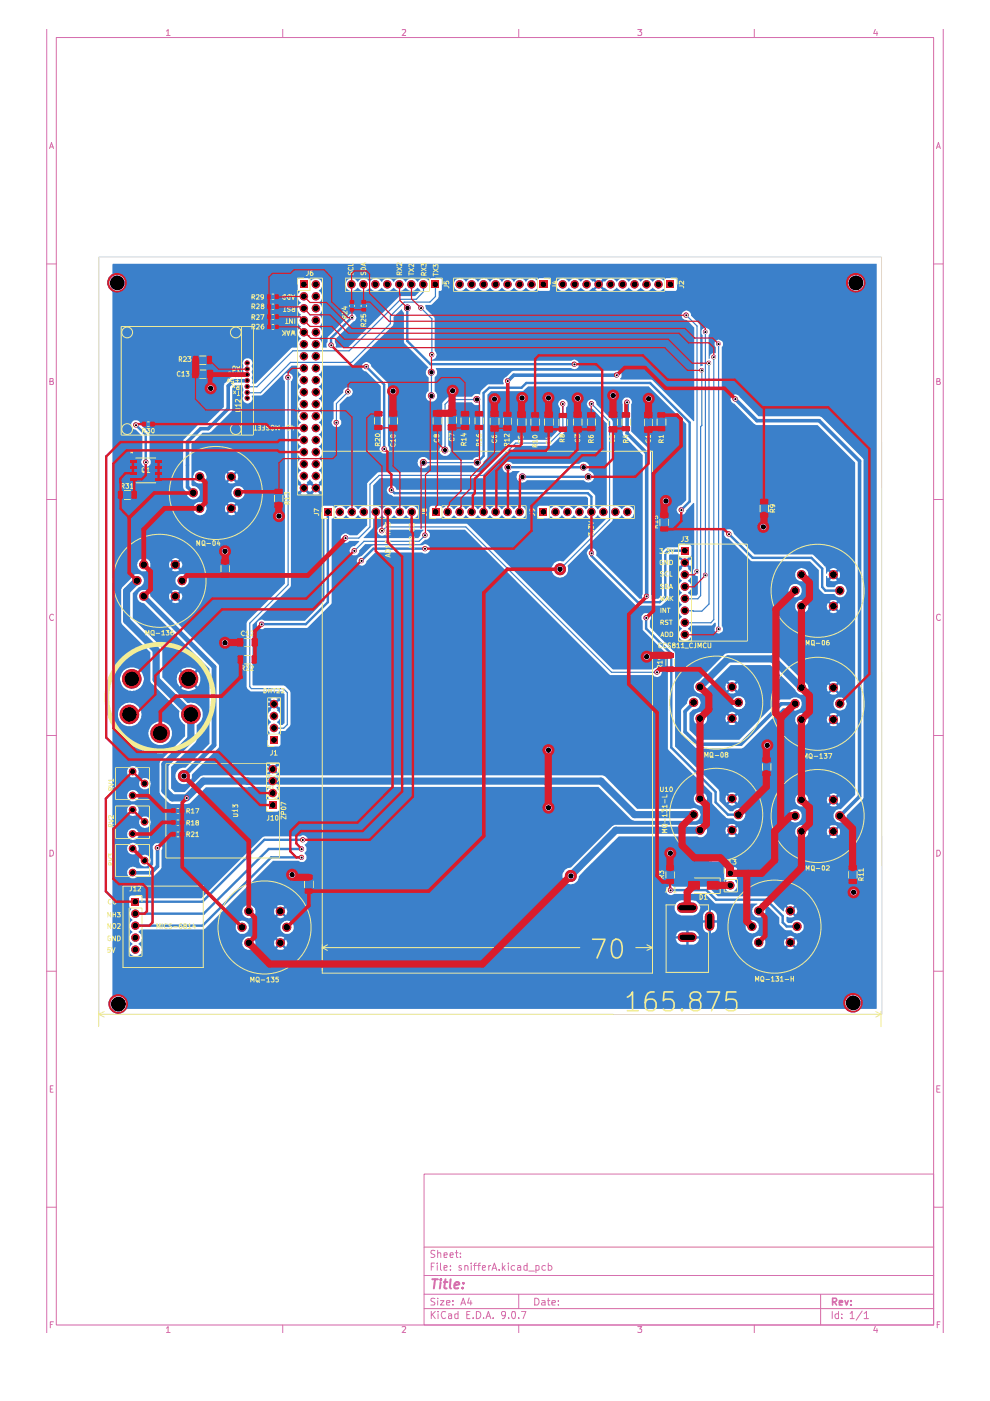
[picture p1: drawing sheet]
<svg xmlns="http://www.w3.org/2000/svg" width="210mm" height="297mm" viewBox="0 0 210 297" stroke-linecap="round" stroke-linejoin="round" font-family="sans-serif">
<g fill="none" stroke="#d56bad" stroke-width=".21">
<path d="M9.9 6.3v276.3M11.9 8h186.1v272.9h-186.1zM35.3 6.6l.3-.3v1.2M35.3 7.5h.8M59.9 6.3v1.7M85.3 6.3h.1M85.9 6.3v.5l-.6 .7h.7M110 6.3v1.7M136 6.3l-.4 .4 .5 .2-.1 .6h-.8M159.9 6.3v1.7M185.5 6.3l-.2 .8h.8M185.9 6.7v.8"/>
<path d="M200 6.3v276.3M10.5 31.5l.4-1.3 .4 1.3M10.7 31.2h.6M198.5 31.5l.5-1.3 .4 1.3M198.6 31.2h.6M9.9 56h2M198 56h2M10.6 80.9l.6-.1 .1-.5h-.7v1.2h.5a.36 .36 0 0 0 .2-.6h-.3M198.6 80.9h.5l.2-.3-.1-.3h-.6v1.2h.5l.3-.4-.3-.2M9.9 105.9h2M198 105.9h2M11.3 130.4a.58 .58 0 0 0-.8 .1 .58 .58 0 0 0 .2 .8l.3 .3 .3-.2"/>
<path d="M199.4 130.4l-.4-.2a.66 .66 0 0 0-.5 .8 .66 .66 0 0 0 .8 .5l.1-.1M9.9 156h2M198 156h2M10.6 180.3h.5a.71 .71 0 0 1 .2 .8 .71 .71 0 0 1-.7 .4zM198.6 180.3h.5a.71 .71 0 0 1 .3 .8 .71 .71 0 0 1-.8 .4zM9.9 205.9h2M198 205.9h2M10.7 230.9h.4M11.3 230.2h-.6v1.4h.6M198.6 230.9h.5M199.3 230.2h-.7v1.4h.7M9.9 255.9h2"/>
<path d="M89.9 248.9h108.1v32h-108.1zM198 255.9h2M89.9 277.5h108.1M89.9 274.4h108.1M89.9 270.4h108.1M89.9 264.4h108.1M91.4 278v1.6M91.4 268.6h.5M91.6 278.6l.7 1M92.1 267.8h-.7v1.5M92.2 275.3h-.8v.5l.6 .3 .2 .3-.2 .3h-.6M92.2 265.2h-.8a.61 .61 0 0 0 .1 .6 .61 .61 0 0 0 .6 .2l.1 .4a.6 .6 0 0 1-.8 .1"/>
<path d="M92.3 278l-.9 .9M92.7 267.8v.2M92.7 268.3v1M92.8 275.3h.1M92.8 265.8l.2-.2 .4 .1 .1 .9M92.8 265.1v1.5M92.8 275.8v.9M92.9 278v.1M92.9 278.6v1M93.4 275.8h.7l-.7 .9h.7M93.4 267.8v1.4l.2 .1M94.1 268.8l.7-.2-.1-.3-.6 .1v.8h.6"/>
<path d="M94.1 266.1l.7-.1-.1-.4-.6 .1v.8h.6M94.5 278.1a.67 .67 0 0 0-.9 .2 .67 .67 0 0 0 0 .8l.2 .4 .3 .1 .4-.2M94.7 276.3l.7-.2-.1-.3h-.6v.1v.8h.6M95.1 278.6h.5l.2 .1v.9M95.4 266.1l.7-.1-.2-.4-.4 .1-.1 .7 .2 .2 .4-.1M95.5 269.2v.1M95.5 268.4v.2M95.8 278.9l-.7 .2v.4h.7M96 276.6v.1M96 275.8v.1M96.5 265.6h.6M96.8 265.1v1.3l.3 .2"/>
<path d="M97.1 278.6h-.7v.8l.3 .2 .4-.1M97.1 278v1.6M97.6 266.4v.2M97.6 265.7v.2M97.7 276.7l.5-1.4 .5 1.4M97.8 268.4l-.3-.1-.2 .3 .4 .2 .2 .4-.2 .1-.4-.1M97.8 276.3h.8M98.6 268.5l.1-.2 .4 .1 .1 .9M98.6 268.3v1M99 278.7h.5M99.5 275.2l-.4 1.1h1M99.7 278h-.7v1.6h.7"/>
<path d="M99.8 275.8v.9M99.9 267.8v.2M99.9 268.3v1M100.3 279.4v.2M100.4 268.3h.6M101 278a.78 .78 0 0 1 .9 .8 .78 .78 0 0 1-.9 .8zM101 267.8l-.4 .3v1.2M101.3 268.3h.6M101.9 267.8l-.4 .1v1.4M102.3 268.8l.7-.2-.2-.3-.4 .1-.1 .8 .1 .1 .5-.1M102.5 279.4v.2M103 279.6l.5-1.6 .6 1.6"/>
<path d="M103.2 279.1h.7M103.6 268.3v1M104.1 268.3l-.5 .3M104.3 269.3l.5-1.5 .5 1.5M104.5 268.9h.7M104.6 279.4v.2M105.8 269.2v.1M106.5 267.8v1.5M106.7 268.7l.4 .6M107.1 268.3l-.6 .6M107.2 278.6l-.3 .4h-.3a.6 .6 0 0 1-.2-.9h.7a1.18 1.18 0 0 1-.3 1.5h-.3M107.8 267.8v.2"/>
<path d="M107.8 268.3v1M107.9 279.4v.2M108.6 278.1h.5a1.1 1.1 0 0 1-.1 1.5l-.4-.2-.1-.4zM109.1 268.4h-.6l-.1 .7a.52 .52 0 0 0 .7 .1M109.7 268.4h.6l.1 .9M110 279.4v.2M110 274.4v3.1M110.4 268.6l-.7 .2v.4h.7M110.6 278h.9l-.6 1.6M111.8 268.4l-.5-.1-.2 .2v.7l.2 .1 .5-.1M111.8 267.8v1.5M112.1 269.5h1.2"/>
<path d="M113.4 275.3a.79 .79 0 0 1 .9 .4 .79 .79 0 0 1-.3 1h-.6zM113.6 268.4l.4-.1 .3 .2v.7l-.3 .1-.4-.1M113.6 268.3v1.5M114.9 275.8h.6l.1 .1v.8h-.7v-.4l.7-.2M115.7 268.4h-.6l-.2 .7a.52 .52 0 0 0 .8 .1M116.1 275.8h.5M116.2 275.3v1.2l.1 .2h.3M116.2 268.4h.6l.2 .7a.52 .52 0 0 1-.8 .1M116.2 267.8v1.5M117 276.3l.8-.2-.1-.3h-.6l-.1 .1 .1 .8h.6M118.4 276.6v.1M118.4 275.8v.1"/>
<path d="M174 274.4v6.5M176.4 278v1.6M177.8 278.6h-.5l-.3 .2v.4l.3 .4 .5-.1M177.8 278v1.6M178.5 279.4v.2M178.5 278.6v.1M180.3 278.5l.4-.5v1.6M180.3 279.6h.8M182.8 278l-1.3 1.9M183.2 278.5l.5-.5v1.6M183.2 279.6h.9M10.7 280.8h.4"/>
<path d="M11.3 280.2h-.6v1.3M35.3 281.6l.3-.3v1.2M35.3 282.5h.8M59.9 280.9v1.7M85.3 281.3h.6l.1 .2-.7 1h.7M110 280.9v1.7M135.2 281.3h.9l-.5 .5 .5 .1-.1 .5h-.8M159.9 280.9v1.7M185.6 281.2l-.3 .9h.8M185.9 281.7v.8M198.7 280.8h.4M199.3 280.2h-.6v1.3"/>
</g>
<path d="M176.5 276l.7-.1 .2-.1-.1-.5h-.8v1.4M176.9 276l.5 .7M178 276.2l.6-.1v-.3h-.6v.9h.6M179.2 275.8l.3 .9 .3-.9M180.4 276.6v.1M180.4 275.8v.1" fill="none" stroke="#d56bad" stroke-width=".34"/>
<path d="M91.7 271.2h1.1M92.2 271.2l-.2 2M93.4 271.8l-.1 1.4M93.5 271.2l-.2 .1h.3l-.1-.1-.1 .2M94.1 271.8h.8M94.4 271.2l-.2 1.7 .1 .2 .4 .1M95.5 271.2l-.1 1.7 .2 .3M96.4 272.5l.9-.2 .1-.1-.2-.4h-.5l-.3 .4-.1 .7 .3 .3 .6-.1M98.1 273v.2M98.3 272v.2" fill="none" stroke="#d56bad" stroke-width=".42"/>
<g fill="#3b80ca">
<path d="M65.1 102.2l.6-.6 .6 .6v.2l.5 .7-.3 .3-.7-.7-.1 .2-.1-.2-.7 .7-.3-.3 .6-.7z"/>
<path d="M23.9 55.9h162l-.1 158h-161.9l-.1-23.5h3.6v1.8l.4 .5a1.34 1.34 0 0 0 .3 2.2v.3l-.3 .1a1.34 1.34 0 0 0 .3 2.2v.2l-.3 .1a1.34 1.34 0 0 0 .3 2.2v.3l-.3 .1a1.35 1.35 0 0 0 0 2 1.35 1.35 0 0 0 2-.2 1.35 1.35 0 0 0-.4-2l-.1-.1 .3-.2h21.8v.3a1.44 1.44 0 0 0 1 1.1l.7 .1a1.42 1.42 0 0 0 1-1.5h4l.2 .9 .6-.6 .4 .3-.6 .6 .4 .3 1.1-.2-.5-.7 .4-.3 .6 .5a1.26 1.26 0 0 0 0-1.5l-.6 .6-.4-.4 .5-.6-1.1-.2-.4 .2 .6 .6-.4 .4-.6-.6-.2 .7h-4l-.1-.6a1.41 1.41 0 0 0-1.5-.7 1.41 1.41 0 0 0-1.1 1.2l-21.8 .1 .4-.6v-.8h114.2v.5h-1l.5 .9a1.97 1.97 0 0 0 1.8 .4v-1h.5v1h1.1l.8-.5h11.6a1.4 1.4 0 0 0 1.4 1.5 1.4 1.4 0 0 0 1.4-1.5h3.9l.2 .8 .6-.5 .4 .3-.6 .6 .7 .3 .9-.3-.5-.6 .3-.3 .6 .5 .2-.7-.2-.8-.6 .6-.3-.4 .5-.6-.7-.3-.9 .3 .6 .6-.4 .4-.6-.6-.2 .7h-3.9a1.4 1.4 0 0 0-1.4-1.3 1.4 1.4 0 0 0-1.4 1.3h-11.6l.3-.8h-.9v-.5l.9-.1a1.46 1.46 0 0 0-1.1-1.1h-1.1v.9h-.5v-.9a1.97 1.97 0 0 0-1.8 .4l-.5 .8h-113.2l-.1-.3-.6-.6 .5-.5h13.4l.6-.5h6.2a1.92 1.92 0 0 0 .9 1.4 1.64 1.64 0 0 0 1.6-.4l.2-.5 .1-.5h6.7a1.92 1.92 0 0 0 .9 1.4 1.45 1.45 0 0 0 1.6-.5 1.45 1.45 0 0 0 .1-1.6 1.41 1.41 0 0 0-1.6-.7 1.41 1.41 0 0 0-1 1.4h-6.7l-.1-.3a1.37 1.37 0 0 0-1.5-1.1 1.37 1.37 0 0 0-1.2 1.4h-6.2l3.4-3.4h4.2v.1a1.4 1.4 0 0 0 1.4 1.4 1.4 1.4 0 0 0 1.3-1.5h4l.2 .9 .6-.6 .4 .3-.6 .6 .7 .3 .8-.3v-.1h88.9v.8h1v.5h-1v1.1a1.56 1.56 0 0 0 1.1 1.2v-1h.5v1l1-.5 .3-.7v-.3h6.1a1.41 1.41 0 0 0 1.7 1.5 1.41 1.41 0 0 0 .9-2.1 1.41 1.41 0 0 0-1.5-.7 1.41 1.41 0 0 0-1.1 1.3h-6.1v-.8h-1v-.5h1v-1.1a1.36 1.36 0 0 0-1.3-1.1v.9h-.5v-.9l-.2 .1a1.28 1.28 0 0 0-.9 1.3h-88.9l-.5-.5 .4-.3 .6 .6v-.3a1.2 1.2 0 0 0 0-1.3l-.6 .6-.4-.4 .4-.4h82.9v.5a1.56 1.56 0 0 0 1.5 1.3h2.4l.8-.3a1.63 1.63 0 0 0 .7-1.7 1.63 1.63 0 0 0-1.5-1.2l-2.8 .1-.7 .5-.4 .8h-82.9l.1-.2-1.1-.2-.4 .2 .6 .6-.4 .4-.6-.6-.2 .7h-4a1.24 1.24 0 0 0-1-1.3 1.47 1.47 0 0 0-1.7 .8v.5h-4.2l4.3-4.4h89.7l.1 .2a1.03 1.03 0 0 0 1.6 .5h6.7l2.1 2.1h8.9l-.1 .2a1.4 1.4 0 0 0-1 1.4 1.4 1.4 0 0 0 1.1 1.3 1.43 1.43 0 0 0 1.6-1.1 1.43 1.43 0 0 0-1-1.7v-.1h1.1l2.9 2.9 .1 1.5 1.1 1.1 1.5 .2a1.41 1.41 0 0 0 2 .3 1.41 1.41 0 0 0 0-2.1 1.41 1.41 0 0 0-2 .2h-.8l-.3-.3v-1l1.1 .1 .5-.1v-.1l-.5-.6 .3-.4 .6 .5a1.26 1.26 0 0 0 0-1.5l-.6 .6-.3-.3 .5-.6-.7-.3-.6 .1-.3 .2 .6 .6-.4 .3-.5-.6-.4 1-3.2-3.2-.3-.1h-10.4l-1.9-1.8-.4-.2h-7a1.06 1.06 0 0 0-1.1-.1 1.06 1.06 0 0 0-.6 .9h-89.7l3.2-3.2h64.6v.5a1.8 1.8 0 0 0 1.9 1.3 1.8 1.8 0 0 0 1.6-1.7l1.4-1.4h29.3v1.8l.6 .5-.5 .8a1.36 1.36 0 0 0 1.7 1.7 1.36 1.36 0 0 0 .5-2.4v-.1l.5-.3v-2.2l-.4-.2h-1.9l-.5 .4h-29.3l7-7 16.8 .1a1.4 1.4 0 0 0 1.9-1.4h3.9l.3 .9 .5-.6 .4 .4-.6 .5 .1 .1a1.34 1.34 0 0 0 1.5-.1l-.6-.5 .3-.4 .6 .6 .3-.7h12a1.4 1.4 0 0 0 1.4 1.6 1.4 1.4 0 0 0 1.4-1.6h3.9l.3 1 .5-.6 .4 .3-.5 .6a1.26 1.26 0 0 0 1.5 0l-.6-.6 .3-.3 .6 .6 .1-.1a1.34 1.34 0 0 0-.1-1.5l-.6 .5-.3-.3 .6-.6-.1-.1a1.3 1.3 0 0 0-1.5 .1l.6 .6-.4 .3-.5-.5-.3 .6h-3.9a1.33 1.33 0 0 0-1.1-1.2 1.49 1.49 0 0 0-1.7 1.2h-12v-.4l-.3-.5-.6 .6-.3-.3 .6-.6a1.26 1.26 0 0 0-1.6 0l.6 .6-.4 .3-.5-.6-.3 .7h-3.9l-.2-.6-.6-.6a1.11 1.11 0 0 0-1.2 .1h-17.6l-.5 .2-8.8 8.8h-.1a1.73 1.73 0 0 0-1.6 1.7h-64.6l3.2-3.1 5.5 .1a1.03 1.03 0 0 0 1.2-.1 1.03 1.03 0 0 0 .3-1.2l-.3-.5 .4-.5v-.6l-.4-.6 .6-.5a1.03 1.03 0 0 0-.3-1.2 1.03 1.03 0 0 0-1.3-.1l-7.8 .1-13.1 13.1h-12.6l-.1-.4-.3-.2h-1.9l-.4 .5h-3.6v-5.5h3.2a1.19 1.19 0 0 0 .6 1.2 1.19 1.19 0 0 0 1.4-.2h3.3l1.8-1.6 .1-.3 .1-3.9a1.01 1.01 0 0 0-.9-1.4 1.01 1.01 0 0 0-.9 1.4v3.2l-.8 .8h-2.7l-.2-.2a1.23 1.23 0 0 0-1.8 1h-3.2v-2.6h5.7v.5a1.22 1.22 0 0 0 1.9 .7 1.22 1.22 0 0 0 0-2 1.22 1.22 0 0 0-1.9 .7v.1h-5.7v-2.5h3.2a1.21 1.21 0 0 0 1.1 1.4 1.21 1.21 0 0 0 1.3-1.4 1.21 1.21 0 0 0-1.5-1 1.01 1.01 0 0 0-.9 1h-3.2v-3.1h3.2v.5a1.25 1.25 0 0 0 1.5 .8 1.25 1.25 0 0 0 .8-1.6l-.3-.5-.3-.2a1.27 1.27 0 0 0-1.7 1h-3.2v-2.5h5.7l.2 .7a1.16 1.16 0 0 0 1.7 .5 1.25 1.25 0 0 0 .4-1.7 1.15 1.15 0 0 0-1.7-.4l-.3 .2-.3 .7h-5.7v-2.5h3.2a1.21 1.21 0 0 0 1.3 1.3 1.21 1.21 0 0 0 1-1.5 1.05 1.05 0 0 0-.8-.9h-.6l-.5 .2-.4 .9h-3.2v-3.1h3.2a1.2 1.2 0 0 0 .7 1.2 1.2 1.2 0 0 0 1.4-.3 1.2 1.2 0 0 0-.5-1.9 1.2 1.2 0 0 0-1.6 1h-3.2v-2.5h5.7v.3a1.24 1.24 0 0 0 1.4 1 1.24 1.24 0 0 0 1.1-1.3l-.2-.6-.4-.4a1.23 1.23 0 0 0-1.9 1h-5.7v-2.6h3.2l.1 .7a1.3 1.3 0 0 0 2.2-.1 1.24 1.24 0 0 0-.8-1.7 1.24 1.24 0 0 0-1.5 1.1h-3.2v-8.2h7.7v.9a2.52 2.52 0 0 0 4 1.3 2.52 2.52 0 0 0-.4-4.2 2.52 2.52 0 0 0-3.6 2h-7.7v-4h1.2v.6a2.52 2.52 0 0 0 3.4 2 2.52 2.52 0 0 0 1.3-3.7l-.2-.1a2.4 2.4 0 0 0-3-1l-.7 .5-.5 .6-.3 1.1h-1.2v-7.5h1.6l.4 1.4a2.47 2.47 0 0 0 2.6 1.3 2.47 2.47 0 0 0 2-2.2 2.51 2.51 0 0 0-2.2-2.9 2.51 2.51 0 0 0-2.8 2.4h-1.6v-18.6h1.9l.1 7 6.1 6.1v6.1l.1 .4 6.1 5.9-.1 .4a2.36 2.36 0 0 0 1.1 2.4l.1 .1v2.6l-5.2 5.1-.2 .5v6.2l.3 .5 1.8 1.8 .4 .2 3.8-.1 3.5-3.5h13.5a1.42 1.42 0 0 0-.2 2.2v.3l-.4 .3v2l.4 .4h1.9l.3-.3 .1-2.1-.5-.4a1.46 1.46 0 0 0-.1-2.3l.1-.2h68.2l7.1 7.1 .5 .1 12.3 .1a1.43 1.43 0 0 0 1.4-.5 1.43 1.43 0 0 0 .1-1.6 1.29 1.29 0 0 0-1.8-.5h-11.4l-2.2-2.2h14.2l.2 .8 .7 .5a1.38 1.38 0 0 0 1.4-.2 1.38 1.38 0 0 0 .4-1.4l-.1-.3a1.41 1.41 0 0 0-1.5-.7 1.41 1.41 0 0 0-1.1 1.3h-14.2l-4.6-4.7-.6-.2h-69.1l-.6-.9 .4-.3 .6 .7 .1-.1a1.27 1.27 0 0 0-.1-1.5l-.6 .6-.4-.3 .5-.7a1.39 1.39 0 0 0-1.4 0l.6 .7-.3 .3-.7-.6-.2 .5 .1 .8 .2 .3 .6-.7 .3 .3-.7 .9h-13.9l-.6 .1-3.3 3.4h-2.2l-.7-.7v-4.6l5.3-5.4 .2-3.6a2.52 2.52 0 0 0 1.2-2.5 2.52 2.52 0 0 0-1.8-2h-1.4l-5.2-5.3h2.9l.1 1.1 .5 .7 .7-.8 .4 .4-.8 .7a2.36 2.36 0 0 0 3.1 0l-.7-.7 .3-.4 .9 .8v-.2a2.59 2.59 0 0 0 0-3l-.9 .8-.3-.4 .7-.8a2.55 2.55 0 0 0-3.1 0l.8 .8-.4 .4-.7-.8-.5 .6-.1 .8h-2.9l-.2-.2-.1-6.2-6.1-6.3v-4.7h.9v.2a1.41 1.41 0 0 0 1.4 1.3l13.9 13.9v15.9l-5.1 5.1h-.6a1.76 1.76 0 0 0-1.4 2.3 1.76 1.76 0 0 0 2.5 1l.7-.8 .2-1.1 5.7-5.7v-.2v-17.2l-8.9-9.1h14.8v13.7l.1 .2 .7 .7h6.7l.5 .5v6.3l-.4 .3h-.6l-.6-.5 .1-.2a1.41 1.41 0 0 0-.1-2.4l.2-.2-.7-.6 .4-.4 .6 .7a1.26 1.26 0 0 0 0-1.6l-.7 .6v-.1l-.3-.2 .7-.6-.1-.1a1.39 1.39 0 0 0-1.4 0l.6 .7-.4 .3-.7-.6-.1 .5v.6l.2 .5 .6-.7 .2 .3h.2l-.6 .7v.3a1.41 1.41 0 0 0 0 2.3v.2a1.34 1.34 0 0 0-.2 2.2v.2l-.4 .3 .1 2.1 .3 .3 2-.1 .3-.3v-2l-.5-.5 .3-.4 1.3-.1 1-1.3v-6.8l-.1-.3-1.3-1.2-6.6-.1v-12.7h.9l.1 .4 .4 .4 .4 .1h.4l.3-.3h9.2l5-5.2v-8.9h5.3a1.02 1.02 0 0 0 1.1 .9 1.02 1.02 0 0 0 1-1l1.8-1.8h10l.2 .2a1.03 1.03 0 0 0 1.5-.7 1.03 1.03 0 0 0-1.2-1.2l-.5 .2h-10.4l-.2 .1-2.3 2.2a1.11 1.11 0 0 0-1 1.1h-5.3v-9l.8-.5a1.34 1.34 0 0 0 2.2-.2h.2a1.3 1.3 0 0 0 2.3 0h.3l.1 .2 .6 .4h1.1v1.6l-2.2 2a4 4 0 0 1-2.5-.4 1.03 1.03 0 0 0-.9 1.5 1.03 1.03 0 0 0 1.7 .2h2.2v.1l-1 .9h-.3a1.02 1.02 0 0 0-.8 .9 1.02 1.02 0 0 0 .7 1h.7l.3-.1 .4-.5v-.5l1.2-1.2h11.6l1-1a1.02 1.02 0 0 0 1.1-1.4l-.6-.5 .1-.2h8l30.7 30.8h9.2l.3 .4a1.01 1.01 0 0 0 1.3-.4 1.01 1.01 0 0 0-.3-1.4 1.01 1.01 0 0 0-1.3 .2h-8.6l-10.8-10.8h16.9l.3 .5v2l5.3 5.3v19.9l9.4 9.4 .1 2.3 2.8 2.9 .4 .1h1.2l.2 .4 .6 .2a1.47 1.47 0 0 0 1.6-.8l.1-.5h9.2v.3a1.78 1.78 0 0 0 1.1 1.3 1.42 1.42 0 0 0 1.7-1.2 1.42 1.42 0 0 0-1.2-1.6 1.42 1.42 0 0 0-1.6 1.2h-9.2v-.2a1.45 1.45 0 0 0-1.1-1.2 1.45 1.45 0 0 0-1.5 .6h-.7l-2.2-2.2v-.5h1.3l.3 .9 .5-.6 .4 .4-.6 .6a1.37 1.37 0 0 0 1.6 0l-.6-.6 .3-.4 .6 .6 .3-.7h12l.2 .9 .4 .3a1.38 1.38 0 0 0 2.1-.6l.1-.6h3.9l.3 .9 .5-.6 .4 .4-.6 .6 .2 .1a1.5 1.5 0 0 0 1.4-.1l-.6-.6 .3-.4 .7 .6 .2-.4-.2-1.1-.7 .5-.3-.4 .6-.6a1.37 1.37 0 0 0-1.6 0l.6 .6-.4 .4-.5-.5-.3 .6h-3.9l-.2-.6-.6-.5-.3-.1a1.36 1.36 0 0 0-1.7 1.2h-12l-.2-.9-.7 .6-.3-.4 .6-.5a1.26 1.26 0 0 0-1.6 0l.6 .5-.4 .4-.5-.6-.3 .7h-1.3v-1.4l-.1-.5-9.3-9.1v-7.6h1.3l.1 5 3 2.9 .3 .1h9.4l.4-.2 6-6.1h5v.6a1.52 1.52 0 0 0 1 1 1.47 1.47 0 0 0 1.7-.9l.1-.7h3.9l.3 1 .5-.6 .4 .3-.6 .6 .2 .2a1.16 1.16 0 0 0 1.4-.2l-.6-.6 .3-.3 .6 .6 .1-.1a1.3 1.3 0 0 0-.1-1.5l-.6 .6-.3-.4 .5-.6a1.26 1.26 0 0 0-1.5 0l.6 .6-.4 .4-.5-.6-.3 .6h-3.9a1.4 1.4 0 0 0-1.4-1.2 1.4 1.4 0 0 0-1.4 1.2h-5l2.4-2.2h1.6a1.35 1.35 0 0 0 1.6 .3 1.35 1.35 0 0 0 .8-1.4h6.7v.5a1.4 1.4 0 0 0 2.4 .6 1.4 1.4 0 0 0-.7-2.3 1.3 1.3 0 0 0-1.7 1v.2h-6.7a1.17 1.17 0 0 0-1-1.2h-.7l-.7 .4-2.4 .1-8.4 8.4h-8.5l-2.1-2v-2.5h.9v.4a1.42 1.42 0 0 0 1.6 1 1.42 1.42 0 0 0 1.2-1.4h3.9l.3 .8 .5-.6 .4 .5-.5 .5a1.5 1.5 0 0 0 1.5 0l-.6-.5 .3-.5 .7 .6 .2-.4-.2-1.1-.7 .5-.3-.3 .6-.6a1.37 1.37 0 0 0-1.6 0l.6 .6-.4 .3-.5-.5-.3 .7h-3.9l-.1-.5a1.39 1.39 0 0 0-1.5-.9 1.39 1.39 0 0 0-1.2 1.4h-.9v-1.1a1.94 1.94 0 0 1 1.4-.9l.6-.4 .3-1h6.7a1.4 1.4 0 0 0 1.3 1.5 1.4 1.4 0 0 0 1.5-1.2 1.4 1.4 0 0 0-1.1-1.6 1.37 1.37 0 0 0-1.7 1.3h-6.7l-.1-.4a1 1 0 0 0-1-.9 1.49 1.49 0 0 0-1.7 1.5l-1.1 1.1-.2 .5h-1.3v-5.2h4l.2 .8 .7 .6a1.38 1.38 0 0 0 1.8-.8l.6-.6h3.4l.3 .9 .5-.6 .4 .4-.6 .6 .2 .1a1.16 1.16 0 0 0 1.4-.1l-.6-.6 .3-.4 .6 .6 .3-.5v-.6l-.3-.5-.6 .6-.3-.3 .6-.6-.1-.1a1.3 1.3 0 0 0-1.5 .1l.6 .6-.4 .3-.5-.6-.3 .7h-3.4l4.5-4.5h8.5l6 6.1a1.34 1.34 0 0 0 1.9-.7l.1-.6h3.9l.3 .9 .5-.6 .4 .3-.6 .6 .2 .2a1.16 1.16 0 0 0 1.4-.2l-.6-.6 .3-.3 .6 .6 .3-.5v-.6l-.3-.5-.6 .6-.3-.4 .6-.6h-.1a1.3 1.3 0 0 0-1.5 0l.6 .6-.4 .4-.5-.6-.3 .7h-3.9l-.2-.6-.5-.5-.2-.1-6-6-.5-.1-10.1 .1-5.8 5.7-.3 .1a1.3 1.3 0 0 0-.7 1.1h-4l-.1-7.3-5.2-5.2v-1.4a1.03 1.03 0 0 0-.5-1.6h-.6l-.3 .2-.4 .5v.4h-16.9l-20-20-17.4-.1-.5 .5a1.06 1.06 0 0 0-1.1 .6 1.06 1.06 0 0 0 .1 1.1 1.02 1.02 0 0 0 1.2 .3 1.02 1.02 0 0 0 .6-1.1l7.8-.1v.2l-.4 .3-.3 .8-.4 .5h-11.5l-.1-.2 1.9-1.9 .1-2.1h.3a1.44 1.44 0 0 0 1.5-.6h.3a1.3 1.3 0 0 0 2.2 0h.3a1.3 1.3 0 0 0 2.3 0h.2a1.34 1.34 0 0 0 2 .4 1.34 1.34 0 0 0 .1-2h2.8v1.8l.4 .4h1.8l.6-.4a1.34 1.34 0 0 0 2.2-.2h.3a1.3 1.3 0 0 0 2.3 0h.2a1.3 1.3 0 0 0 2.3 0h.3a1.3 1.3 0 0 0 2.3 0h.2a1.3 1.3 0 0 0 2.3 0h.3a1.3 1.3 0 0 0 2.2 0h.3a1.35 1.35 0 0 0 2 .4 1.35 1.35 0 0 0 0-2.1 1.35 1.35 0 0 0-2 .3l-.2 .1a1.43 1.43 0 0 0-2.5 0 1.43 1.43 0 0 0-2.6 0 1.43 1.43 0 0 0-2.5 0 1.43 1.43 0 0 0-2.5 0 1.43 1.43 0 0 0-2.6 0 1.43 1.43 0 0 0-2.3-.3l-.6-.5h-1.8l-.4 .5h-2.8a1.43 1.43 0 0 0-2.2 .3 1.43 1.43 0 0 0-2.6 0 1.43 1.43 0 0 0-2.5 0 1.49 1.49 0 0 0-1.9-.7v-3.3h2.9a1.21 1.21 0 0 0 1 .9l.4 .4h40.9l.4 .3v1.9l-.5 .5a1.43 1.43 0 0 0-2.6 0 1.43 1.43 0 0 0-2.5 0 1.5 1.5 0 0 0-2.4-.3l-.4-.5-2.1 .1-.3 .4v1.8l.4 .4h2l.3-.4h.3l.2 .3a1.36 1.36 0 0 0 1.9-.5h.3a1.36 1.36 0 0 0 2.2 0h.3a1.26 1.26 0 0 0 2 .3l.3-.3h.2a1.26 1.26 0 0 0 2.1 .3l.2-.3h.3l.1 .2 .5 .4 1 .1-9.2 9.1a1.72 1.72 0 0 0-2.3 1.3l.1 .7a1.72 1.72 0 0 0 1.7 1.4 1.72 1.72 0 0 0 1.6-1.5v-1.1l9.4-9.5 .2-.5a1.47 1.47 0 0 0 1.7-.6h.3a1.26 1.26 0 0 0 2 .3 1.36 1.36 0 0 0 .3-1.6 1.36 1.36 0 0 0-1.3-.8l-.5 .1-.7 .7a1.61 1.61 0 0 0-1.9-.7v-17.9l-.1-.4-3.4-3.3v-.3a1.01 1.01 0 0 0-1.1-.7 1.01 1.01 0 0 0-.8 1.1 1.01 1.01 0 0 0 1.1 .9l3.1 3v17.6h-.4a1.69 1.69 0 0 0-1.6 .7l-.5-.5v-2.4l-1.3-1.3h-40.9a1.03 1.03 0 0 0-1.1-.8 1.03 1.03 0 0 0-.9 1h-2.9v-1.1l1.5-1.5h22.1l2.4-2.4h1.5a1.08 1.08 0 0 0 .7 1.2l.7 .1 .7-.4h1.4h.1l-.5 .6a1.23 1.23 0 0 0 .4 1.7 1.2 1.2 0 0 0 1.6-.4l12.1 .1a1.23 1.23 0 0 0 1.9 0 1.23 1.23 0 0 0 .2-1.3 1.23 1.23 0 0 0-1.1-.7v-.2a1.19 1.19 0 0 0-.4-1.6 1.19 1.19 0 0 0-1.6 .2h-14.1l-.3-.2a1.23 1.23 0 0 0-1.8 .9h-1.5l4.4-4.5 7.4-.1 3-3 .1-5 .3-.3a1.04 1.04 0 0 0-.4-1.3 1.04 1.04 0 0 0-1.4 .3 1.04 1.04 0 0 0 .2 1.4v4.4l-2.3 2.4h-7.2l-7 6.8-22.1 .1-2.2 2.2v4.9a1.55 1.55 0 0 0-2 .7 1.43 1.43 0 0 0-2.5 0 1.43 1.43 0 0 0-2.4-.3l-.4-.5h-2l-.4 .5v1.8l.3 .4h.3v17.5l-4.2 4.2h-8.5a.98 .98 0 0 0-1.1-.1 .98 .98 0 0 0-.5 1l-.9-.1 8-8 .1-.2 .1-43.4a1.02 1.02 0 0 0 0-1.5 1.02 1.02 0 0 0-1.4 0 1.02 1.02 0 0 0 0 1.5v42.9l-7.9 8-.2 .3h-14.8l-5.6-5.6h4l.1 .9 .6-.6 .4 .3-.6 .6 .9 .3 .7-.3-.5-.6 .3-.3 .6 .6 .3-.8-.3-.8-.6 .6-.3-.4 .5-.6-.5-.2-1.1 .2 .6 .6-.4 .4-.6-.6-.1 .7h-4a1.55 1.55 0 0 0-1-1.3 1.47 1.47 0 0 0-1.7 .8l-.1 .5h-.9v-.6l1.3-1.4a1.52 1.52 0 0 0 1-1.4h6.7l.2 .8 .7 .6a1.42 1.42 0 0 0 1.5-.3 1.42 1.42 0 0 0 .3-1.5l-.1-.2a1.41 1.41 0 0 0-1.5-.7 1.41 1.41 0 0 0-1.1 1.3h-6.7l-.1-.2a1.35 1.35 0 0 0-1.2-1.1 1.35 1.35 0 0 0-1.4 .9l-1.9 2-.2 .6h-1.9v-5.5h5.3a1.61 1.61 0 0 0 .9 1.4 1.51 1.51 0 0 0 1.9-1v-.4h4l.1 .8 .6-.6 .4 .5-.6 .5 .5 .2 1.1-.2-.5-.5 .3-.5 .6 .6a1.4 1.4 0 0 0 0-1.6l-.6 .6-.3-.3 .5-.6-.9-.3-.7 .3 .6 .6-.4 .3-.6-.6-.1 .8h-4v-.3a1.41 1.41 0 0 0-1.5-1.1 1.41 1.41 0 0 0-1.3 1.4h-5.3v-12h17.1v.3a1.45 1.45 0 0 0 1.6 1.3 1.45 1.45 0 0 0 1.3-1.6h3.9v.5l.3 .5 .6-.6 .3 .3-.6 .6a1.37 1.37 0 0 0 1.6 0l-.6-.6 .4-.3 .5 .5a1.26 1.26 0 0 0 0-1.5l-.5 .6-.4-.4 .6-.6-.1-.1a1.34 1.34 0 0 0-1.5 .1l.6 .6-.3 .4-.6-.6-.3 .6h-3.9l-.2-.6a1.56 1.56 0 0 0-2-.5l-.3 .3-.4 .8h-17.1v-17.5h4a1.01 1.01 0 0 0 1 .9l1.4 1.4v4.8a1.02 1.02 0 0 0 .6 1.7 1.02 1.02 0 0 0 1.2-1.3l-.3-.4v-3.7h7.1v9.7l.1 .4 .7 .7 .2 .8 .5 .5a1.36 1.36 0 0 0 1.5 0 1.36 1.36 0 0 0 .6-1.3h6.7v.3a1.65 1.65 0 0 0 1.1 1.2 1.41 1.41 0 0 0 1.6-1 1.41 1.41 0 0 0-.9-1.7 1.41 1.41 0 0 0-1.8 .7v.5h-6.7l-.2-.6-.5-.5-.8-.2-.3-.3v-1.8h.3a1.52 1.52 0 0 0 1.1 1.5 1.9 1.9 0 0 0 1.5-.4l.3-1.1h3.9l.2 .9 .7-.6 .1 .3h.2l-.6 .6 .1 .1a1.3 1.3 0 0 0 1.5-.1l-.6-.6h.2l.2-.3 .5 .6 .3-.7-.3-.9-.5 .6-.4-.4 .6-.6a1.37 1.37 0 0 0-1.6 0l.6 .6-.3 .4-.6-.6-.3 .7h-3.9a1.45 1.45 0 0 0-1.4-1.3 1.45 1.45 0 0 0-1.5 1.3h-.3v-6.9l2.4-2.4h1.4l.3-.1 4.4-4.4 .1-4.9 .6-.6h1.6l.2 .8-.2 .9a1.27 1.27 0 0 1 0 1.2 1.05 1.05 0 0 0 1.4 .9 1.05 1.05 0 0 0 .6-1.6l2.2-.1 6.2-6.3h1.3l.1 .2a1.53 1.53 0 0 0 .6 1.8 1.42 1.42 0 0 0 0 2.4 1.48 1.48 0 0 0-.1 2.5l.1 .1a1.5 1.5 0 0 0 0 2.6 1.42 1.42 0 0 0 0 2.4 1.57 1.57 0 0 0 0 2.7 1.5 1.5 0 0 0 0 2.5 1.5 1.5 0 0 0 0 2.5 1.42 1.42 0 0 0 0 2.5 1.48 1.48 0 0 0-.1 2.5v.2l.6 .7-.3 .3-.7-.7-.2 1.1 .2 .5 .7-.6 .3 .3-.6 .7 .4 .2 1.1-.2-.6-.7 .3-.3 .7 .6h.2l.7-.6 .3 .3-.5 .7 .4 .2 1.1-.2-.7-.7 .3-.3 .7 .6 .3-.9-.3-.7-.7 .7-.3-.3 .7-.7-.2-.1a1.48 1.48 0 0 0 .1-2.4l-.1-.2a1.54 1.54 0 0 0 .7-1.7h20.2v.2a1.02 1.02 0 0 0 .8 1l.7 .1 .6-.3 .2-.3h9.3l.8 .6a1.22 1.22 0 0 0 1.6-1.4l.8-.9v-13.3l.8-.8h6.7l1.2-1h25.5l8 8v16.1l-1.1 1.1h-.2a1.03 1.03 0 0 0-.3 1.8 1.03 1.03 0 0 0 1.7-.7l1.3-1.6 .3 .1v13.9a.89 .89 0 0 0-.2 1 .89 .89 0 0 0 .9 .5l.1 3.9-.3 .3h-1.3l-.6-.6 .3-.3a1.36 1.36 0 0 0-.3-2.3 1.44 1.44 0 0 0 0-2.5l.2-.2-.7-.6 .5-.4 .5 .7a1.26 1.26 0 0 0 0-1.5l-.5 .6-.5-.4 1.3-1.1v-1.9l-.3-.4h-2.2l-.3 .6h-2.3l-1.1 1-.1 9.3-.7 .7-1.6-.1v-31.1l-.1-.3-4.1-4 .1-5.9a1.07 1.07 0 0 0-.7-1.3h-.6l-.3 .2-.3 .5v7l.1 .3 4.2 4.2-.1 30.4-.6 .1-9.2-9.3v-.1a1.04 1.04 0 0 0-1.2-1.3 1.04 1.04 0 0 0-.5 1.7l.1 .4 9.9 9.9 .5 .3 .6-.2h4.4l1.5-1.4 .2-.4v-9h2l.1 .3 1.1 .9-.4 .4-.6-.6-.2 .4v.6l.2 .5 .6-.7 .4 .4-.6 .6v.3a1.3 1.3 0 0 0 .1 2.3l-.1 .2a1.3 1.3 0 0 0 .1 2.3l-.1 .3a1.3 1.3 0 0 0 .1 2.3l-.1 .2a1.3 1.3 0 0 0 .1 2.3l-.1 .3a1.3 1.3 0 0 0 .1 2.2l-.1 .3a1.38 1.38 0 0 0-.4 2 1.38 1.38 0 0 0 2 .2 1.38 1.38 0 0 0 .2-2l-.5-.3 .6-.7h4.5l.8-.6 .1 .8-.3 .3v.6a.98 .98 0 0 0 .9 .6 .98 .98 0 0 0 .9-.7v-.5l-.3-.3v-4.3h15.6l.2 .7a1.41 1.41 0 0 0 1.6 .7 1.41 1.41 0 0 0 1-1.4h3.9l.3 .9 .5-.6 .4 .4-.5 .6a1.26 1.26 0 0 0 1.5 0l-.6-.6 .3-.4 .6 .6 .1-.1a1.34 1.34 0 0 0-.1-1.5l-.6 .6-.3-.3 .6-.6-.1-.1a1.3 1.3 0 0 0-1.5 .1l.6 .6-.4 .3-.5-.6-.3 .7h-3.9l-.1-.4a1.41 1.41 0 0 0-1.5-.9 1.41 1.41 0 0 0-1.2 1.3h-15.6v-3.4h14.2v.2a1.74 1.74 0 0 0 .9 1.2 1.42 1.42 0 0 0 1.9-.9 1.42 1.42 0 0 0-1.2-1.8 1.42 1.42 0 0 0-1.6 1.3h-14.2v-3.3h15.6l.2 .8 .4 .4a1.38 1.38 0 0 0 2.1-.6 1.41 1.41 0 0 0-.2-1.5 1.41 1.41 0 0 0-1.5-.4 1.24 1.24 0 0 0-1 1.3h-15.6v-8.5h.5l.4 .7 .6 .2 4.6 4.7 .3 .1h12.3l1.9 1.9v3.9l.2 .2 1 .9h2l.7 .5a1.39 1.39 0 0 0 2-1.3v-.3a1.35 1.35 0 0 0-1.7-1l-.5 .2-.4 .5h-1.5l-.3-.3v-2.1l.3 .1 .2 .4 .5-.6 .4 .5-.5 .6a1.5 1.5 0 0 0 1.5 0l-.6-.6 .3-.5 .7 .6 .2-.4-.2-1.1-.7 .5-.3-.3 .6-.6a1.37 1.37 0 0 0-1.6 0l.6 .6-.4 .3-.5-.5-.2 .4-.3 .1-.1-1.4-2.7-2.6h-12.3l-4.4-4.5a1.02 1.02 0 0 0-1.2-.9 1.02 1.02 0 0 0-.9 1.1h-.5v-28.6h1.9l.3 .6 .5 .3 4.2 4.3 .5 .2h13l7.9 8v70.4l-3 3.1h-.5a1.43 1.43 0 0 0-1.1 1.6 1.43 1.43 0 0 0 1.6 1.2 1.43 1.43 0 0 0 1.2-1.6l3.4-3.3 .2-.4v-71.8l-9.1-9h-13.2l-3.9-4a1.05 1.05 0 0 0-1.2-.7 1.05 1.05 0 0 0-.8 1.1h-1.9v-11.2l.3-.3v-.5l-.2-.4-.7-.3-.7 .3-.2 .4v.5l.3 .4v1.2l-.2 .1a1.03 1.03 0 0 0-1.2 1.2h-.2v-5.1l.3-.3v-.6l-.2-.3-.8-.3-.6 .3-.2 .3v.6l.3 .4v6.5h-.5v-8.6l-2-2.1a1.01 1.01 0 0 0-1-1 1.01 1.01 0 0 0-1 1.1 1.01 1.01 0 0 0 1.2 .9l1.5 1.5-.1 19.9h-.2l-8.6-8.7-6.7-.1-.2-.2 .3-.2a1.05 1.05 0 0 0-1.2-1.5h-21.7l-.4 .2-1.1 1.1a1.1 1.1 0 0 0-.5 1.5l-3.3 .1-1.5 1.3-.2 .8h-.2a1.04 1.04 0 0 0-1.5 .5h-5l-1.2 1.2-.2 9.1a1.23 1.23 0 0 0-.4 1.7 1.23 1.23 0 0 0 1.7 .4 1.23 1.23 0 0 0 .5-1.6l-.5-.5v-8.4l.7-.7h4.3a1.36 1.36 0 0 0 1.8 .5v10.7l-.4 .4-.9 .2-.3 .4h-9.4a1.22 1.22 0 0 0-1.3-.6 1.22 1.22 0 0 0-1 1.1h-20.2l-.7-.8a1.51 1.51 0 0 0 0-2.6 1.44 1.44 0 0 0 0-2.5 1.33 1.33 0 0 0 .1-2.4h2.6l.3 .5a.99 .99 0 0 0 1.4 .1 .99 .99 0 0 0 0-1.4v-3.2l1.6-1.6a1 1 0 0 0 1.2-.9 1 1 0 0 0-1.1-1.1 1 1 0 0 0-.9 1.2l-2.1 2v3.5l-.4 .9-2.7-.1a1.51 1.51 0 0 0 0-2.6 1.44 1.44 0 0 0 0-2.5 1.44 1.44 0 0 0 0-2.6 1.44 1.44 0 0 0 0-2.5 1.44 1.44 0 0 0 .7-1.5h8.4l.2 .5 .8 .4 3 3v12.7l-.2 .5a1.19 1.19 0 0 0 .7 1.1h.6l.4-.1 .3-.5v-.6l-.2-.4v-13.2l-3.6-3.6v-.2a1.04 1.04 0 0 0-1.2-.7 1.04 1.04 0 0 0-.8 1.1h-8.4v-.4l6.6-.1 8.5-8.4v-1.8l1.7-1.6 .5 .7v6.3l5.2 5.3-.1 .1a1.23 1.23 0 0 0 .2 2.1l-.1 2.9a1.18 1.18 0 0 0-.2 1.8 1.18 1.18 0 0 0 1.8 0 1.18 1.18 0 0 0-.2-1.8v-3l.5-.7v-.7l-.3-.4 .1-.2h28.6l.2 .2a1.01 1.01 0 0 0 1.3-.3 1.01 1.01 0 0 0-.2-1.4l-.5-.3-.8 .3h-29.5l-.1-.2a1.12 1.12 0 0 0 1-.7 1.12 1.12 0 0 0-.3-1.2v-7l-.1-.2-1.8-1.7-.2-.7 .1-.2h1.3l1.4-1.4 .1-1.4 .4-.1 .3-.3v-1.2h2.5a1.35 1.35 0 0 0 1 1.5 1.35 1.35 0 0 0 1.6-.7l.1 .1a1.36 1.36 0 0 0 2.3 0l.2-.1a1.44 1.44 0 0 0 2.3 .3l.1-.3 .2 .1a1.36 1.36 0 0 0 2.3 0l.2-.1a1.44 1.44 0 0 0 2.3 .3l.1-.3 .2 .1a1.36 1.36 0 0 0 2.3 0l.1-.1a1.37 1.37 0 0 0 2.2 .3h.2l.4 .4h2.1l.2-.3v-1.2h1.4a1.36 1.36 0 0 0 .9 1.4 1.36 1.36 0 0 0 1.6-.6l.2 .1a1.37 1.37 0 0 0 2.4-.1l.1 .1a1.43 1.43 0 0 0 2.4 0h.3l.5-.6 .4 .3-.6 .6 .4 .3h.7l.4-.3-.7-.6 .5-.3 .6 .6 .2-.1a1.37 1.37 0 0 0 2.4 .1l.2-.1a1.37 1.37 0 0 0 2.3 .1l.2-.1a1.37 1.37 0 0 0 2.4 .1l.1-.1a1.37 1.37 0 0 0 2.4 .1l.2-.1a1.38 1.38 0 0 0 2.2 .3h.1l.3 .4h2.2l.3-.4v-1.9l-.3-.3-2-.1-.5 .5-.1-.1a1.34 1.34 0 0 0-2.2 .3l-.2-.1a1.33 1.33 0 0 0-1.2-.6 1.33 1.33 0 0 0-1.2 .7l-.1-.1a1.33 1.33 0 0 0-1.2-.6 1.33 1.33 0 0 0-1.2 .7l-.2-.1a1.33 1.33 0 0 0-1.2-.6 1.33 1.33 0 0 0-1.1 .7l-.2-.1a1.33 1.33 0 0 0-1.2-.6 1.33 1.33 0 0 0-1.2 .7l-.2-.1-.6 .6-.5-.3 .7-.7a1.26 1.26 0 0 0-1.5 0l.6 .7-.4 .3-.5-.6-.3 .1a1.3 1.3 0 0 0-1.2-.7 1.3 1.3 0 0 0-1.2 .7l-.1-.1a1.33 1.33 0 0 0-1.2-.6 1.33 1.33 0 0 0-1.2 .7l-.2-.1a1.38 1.38 0 0 0-1.5-.6 1.38 1.38 0 0 0-1 1.2h-1.4v-1l-.3-.2h-2l-.5 .5a1.53 1.53 0 0 0-2.3 .2 1.44 1.44 0 0 0-2.6 0 1.44 1.44 0 0 0-2.5 0 1.44 1.44 0 0 0-2.6 0 1.44 1.44 0 0 0-2.5 0 1.44 1.44 0 0 0-2.5 0 1.33 1.33 0 0 0-1.5-.7 1.33 1.33 0 0 0-1.1 1.2h-2.5v-1l-.4-.2h-1.9l-.4 .5-.2-.1a1.34 1.34 0 0 0-2.2 .3l-.2-.1a1.33 1.33 0 0 0-1.2-.6 1.33 1.33 0 0 0-1.1 .7l-.2-.1a1.33 1.33 0 0 0-1.2-.6 1.33 1.33 0 0 0-1.2 .7l-.1-.1a1.33 1.33 0 0 0-1.3-.6 1.33 1.33 0 0 0-1.1 .7l-.2-.1a1.33 1.33 0 0 0-1.2-.6 1.33 1.33 0 0 0-1.2 .7l-.1-.1a1.33 1.33 0 0 0-1.2-.6 1.33 1.33 0 0 0-1.2 .7l-.2-.1a1.34 1.34 0 0 0-1.9-.4 1.34 1.34 0 0 0-.3 2 1.34 1.34 0 0 0 2 .1l.4-.3a1.42 1.42 0 0 0 2 .5l.5-.5a1.42 1.42 0 0 0 2 .5l.6-.5a1.42 1.42 0 0 0 1.9 .5l.6-.5a1.42 1.42 0 0 0 2 .5l.6-.5a1.42 1.42 0 0 0 1.9 .5l.5-.5 .6 .5v.2l-1.1 1.1-3.4 .1-10.8 10.8h-2.6v-.6l-.2-.6v-.5l3.8-3.8 .4-.2 .4-.6a1.01 1.01 0 0 0-1.1-1l-.5 .3-.2 .5-4.2 4.1-.1 1.2-.3 .4 .1 .7-1 .1v-.2a1.74 1.74 0 0 0-.7-1.7 1.44 1.44 0 0 0 0-2.6 1.44 1.44 0 0 0 0-2.5 1.44 1.44 0 0 0 0-2.6 1.44 1.44 0 0 0 0-2.5 1.36 1.36 0 0 0 .5-2 1.36 1.36 0 0 0-2.1-.1l-.7-.5h-1.8l-.3 .1-.1 2.3 .4 .4-.1 .2a1.6 1.6 0 0 0 .4 2.2 1.42 1.42 0 0 0 0 2.5 1.53 1.53 0 0 0 0 2.5 1.48 1.48 0 0 0-.1 2.5l.1 .1a1.42 1.42 0 0 0-.6 1.8l-1.4 .2-7.6 7.5h-.7l-.1-.1 .2-.4-.3-.7 .3-.6-.2-.7a.91 .91 0 0 0-.1-1.2 1.03 1.03 0 0 0-.8-1.7 1.03 1.03 0 0 0-.9 1.6l-.2 .6 .2 .6-.2 1.1h-2.1l-1.8 1.6v4.9l-3.7 3.7h-1.5l-.3 .1-3 3-.2 .5h-7.1l-.1-1.8-1.8-1.8a1.02 1.02 0 0 0-1.1-.9 1.02 1.02 0 0 0-.9 1.1h-4z"/>
</g>
<path d="M142.3 138.6v19.9l9.4 9.4v2.2l2.6 2.6h2.2M57.5 181.8h6.4M142.2 188.7h7.6l2 2.1h10.7l3.4 3.4v1.4l.9 .8h2.2" fill="none" stroke="#3b80ca" stroke-width=".51"/>
<path d="M148.4 145.6l5.9-5.9h9.5l6.1 6.1M57.8 165.6h69.6l7.1 7.1h12.6M148.4 176h-17.8l-9.6 9.7" fill="none" stroke="#3b80ca" stroke-width="1.5"/>
<path d="M54.6 150.1v12.2l.7 .8h2.6M147.1 149l-1.9 1.8v4.4l2.8 2.6h9.1l8.6-8.6h2.9M182.2 168.9l-4.1 4.1" fill="none" stroke="#3b80ca" stroke-width=".76"/>
<path d="M58.1 154.4h2.1" fill="none" stroke="#3b80ca" stroke-width=".25"/>
<circle cx="52.4" cy="165.6" r=".76" fill="#3b80ca"/>
<path d="M29 123.1l-2.2 2.2v6.3l6.3 6.2v6.3l7.4 7.4v5.1l-5.5 5.5v5.5l1.5 1.6h3l3.6-3.6h14.7" fill="none" stroke="#3b80ca" stroke-width="1.5"/>
<g fill="none" stroke="#3b80ca" stroke-width=".25">
<path d="M89.3 65.3l2.3 2.3v7.6M89.8 60.3v1.5l-1.5 1.7h-3.3l-11 10.9h-11.9l-7.6 7.6h-2M91.5 79v4.9M92.3 60.3v2.6l-1.2 1.2h-5.4l-2.9 2.9v1.6l-8.3 8.2h-12.9l-6.4 6.5h-2.7M145.5 66.8l2.3 2.3v52.1M148.8 78.5v11.7l-.3 .3v35.8l-.5 .7h-2.8M149.6 70.4v51.6M150.3 77v51.1l-1.5 1.5-3.6-.1M151.3 75.7v55.7l-.6 .6h-5.5M152.4 72.9v60.5M61.1 80.1v43.9l-8.1 8.1v13.5l.3 .4h6.8l.8 .9v6.7l-.7 .8M73.8 83.1l-2.5 2.5v4"/>
<path d="M89.8 98.1h11.4M101.1 84.7h-5.7l-1 1v9.8M119.3 85.6v5.5l-2.8 2.8h-7.2l-6.8 6.9h-22.1l-2 1.9v9l-2.3 2.4h-2.8M125.4 85.6l3.8 3.9v20.7l-10.5 10.5M81 112.6l.9-.9h16.9l30.9 30.8h9.6M90.1 113.5l-1.2 1.3h-11.7l-2.1 2"/>
</g>
<path d="M30.5 126.4l14.9 15v16.6l-6.5 6.5" fill="none" stroke="#3b80ca" stroke-width="1"/>
<g fill="none" stroke="#3b80ca" stroke-width=".76">
<path d="M130.8 79.5h-21.9l-1.2 1.3M52.5 80.7h-3l-1.1 1.1v4.9l-4.2 4.2h-1.7l-2.7 2.8v9.6l1.2 1.2M133 85.3v6.6l4.1 4.2v30.3M155.9 84.6l4.6 4.6h13.2l8.5 8.5v71.2M58.1 149.3h-2.8l-.7 .8M33.4 179.8v3.9l-1.4 1.3h-3.8"/>
<circle cx="44.7" cy="82.3" r=".89"/>
<circle cx="83.4" cy="82.9" r=".89"/>
<circle cx="96" cy="82.8" r=".89"/>
<circle cx="104.9" cy="84.6" r=".89"/>
<circle cx="110.7" cy="84.4" r=".89"/>
<circle cx="116.3" cy="84.4" r=".89"/>
<circle cx="122.5" cy="84.5" r=".89"/>
<circle cx="130" cy="83.9" r=".89"/>
<circle cx="137.5" cy="84.5" r=".89"/>
<circle cx="47.7" cy="116.9" r=".89"/>
<circle cx="59.1" cy="109.4" r=".89"/>
<circle cx="141.2" cy="106.2" r=".89"/>
<circle cx="161.8" cy="111.7" r=".89"/>
<circle cx="47.7" cy="136.3" r=".89"/>
<circle cx="118.7" cy="120.7" r=".89"/>
<circle cx="137.1" cy="139.2" r=".89"/>
<circle cx="116.3" cy="159" r=".89"/>
<circle cx="162.7" cy="158" r=".89"/>
<circle cx="39" cy="164.5" r=".89"/>
<circle cx="116.3" cy="171.2" r=".89"/>
<circle cx="61.9" cy="185.5" r=".89"/>
<circle cx="121" cy="185.7" r=".89"/>
<circle cx="142.1" cy="180.9" r=".89"/>
<circle cx="181" cy="189.2" r=".89"/>
</g>
<g fill="none" stroke="#3b80ca" stroke-width=".51">
<path d="M74.6 67.3l-4.4 4.4v1.5M77.6 77.7l3.8 3.8v13.7M86.4 65.3v7l4.9 4.9h30.5M28.8 90.1l2.1 2.1v5.8M101.2 98l1.3-1.3v-13.4l1.2-1.1h6.9l1-1h26.2l8.4 8.4v16.7l-1.8 1.8M107.7 99.1h16M69.5 108.5v19.2l-4.6 4.6h-9.4M83 103.9l.7 .7h40.9l.8 .7v3.2M90.1 116.3h-10.9l-2.6 2.6M110.7 101.1h14M145.2 116.8h-3.6l-.5 .5v9.2l-1.2 1.2-4.6 .1-9.9-9.9v-.6M154.5 113.2l5.1 5.1h12.4l2.3 2.3v3.9l.7 .7h3.1"/>
<path d="M137 131v2.3l5.3 5.3M64.2 178.1h-8.2l-13.1 13.1h-14.2M57.5 181.8l-14.6 14.5h-14.2M63.9 180h-6.9l-13.8 13.7h-14.5"/>
<circle cx="24.8" cy="59.9" r="1.82"/>
<circle cx="181.4" cy="59.9" r="1.82"/>
<circle cx="25.1" cy="212.9" r="1.82"/>
<circle cx="180.8" cy="212.6" r="1.82"/>
</g>
<g fill="none" stroke="#3b80ca" stroke-width=".34">
<circle cx="70.2" cy="73.1" r=".38"/>
<circle cx="77.6" cy="77.7" r=".38"/>
<circle cx="86.4" cy="65.3" r=".55"/>
<circle cx="89.2" cy="65.3" r=".38"/>
<circle cx="91.4" cy="78.9" r=".55"/>
<circle cx="91.5" cy="75.2" r=".38"/>
<circle cx="121.7" cy="77.2" r=".38"/>
<circle cx="130.7" cy="79.5" r=".38"/>
<circle cx="145.5" cy="66.8" r=".38"/>
<circle cx="28.8" cy="90.1" r=".38"/>
<circle cx="30.9" cy="98" r=".38"/>
<circle cx="61" cy="80" r=".38"/>
<circle cx="71.3" cy="89.6" r=".38"/>
<circle cx="73.7" cy="83.1" r=".38"/>
<circle cx="81.4" cy="95.2" r=".38"/>
<circle cx="89.7" cy="98" r=".55"/>
<circle cx="91.4" cy="83.9" r=".55"/>
<circle cx="94.3" cy="95.4" r=".55"/>
<circle cx="101.1" cy="84.7" r=".55"/>
<circle cx="101.2" cy="98" r=".55"/>
<circle cx="107.6" cy="80.8" r=".38"/>
<circle cx="107.7" cy="99.1" r=".55"/>
<circle cx="119.3" cy="85.6" r=".38"/>
<circle cx="123.7" cy="99.1" r=".55"/>
<circle cx="125.4" cy="85.6" r=".38"/>
<circle cx="132.9" cy="85.3" r=".38"/>
<circle cx="155.9" cy="84.6" r=".38"/>
<circle cx="73.2" cy="114" r=".38"/>
<circle cx="75.1" cy="116.8" r=".38"/>
<circle cx="76.6" cy="118.9" r=".38"/>
<circle cx="80.9" cy="112.5" r=".38"/>
<circle cx="83" cy="103.9" r=".38"/>
<circle cx="90.1" cy="116.3" r=".38"/>
<circle cx="90.1" cy="113.5" r=".38"/>
<circle cx="110.7" cy="101.1" r=".55"/>
<circle cx="124.7" cy="101.1" r=".55"/>
<circle cx="125.4" cy="117.3" r=".38"/>
<circle cx="144.4" cy="108.1" r=".38"/>
<circle cx="154.5" cy="113.2" r=".38"/>
<circle cx="55.5" cy="132.3" r=".38"/>
<circle cx="137" cy="131" r=".38"/>
<circle cx="137.1" cy="126.4" r=".38"/>
<circle cx="139.3" cy="142.5" r=".38"/>
<circle cx="33.4" cy="179.7" r=".38"/>
<circle cx="39.5" cy="169.2" r=".38"/>
<circle cx="63.9" cy="180" r=".38"/>
<circle cx="64.2" cy="178.1" r=".38"/>
<circle cx="63.9" cy="181.8" r=".38"/>
<circle cx="142.2" cy="188.7" r=".38"/>
</g>
<g fill="none" stroke="#3b80ca" stroke-width=".21">
<circle cx="74.6" cy="67.3" r=".38"/>
<circle cx="148.8" cy="78.5" r=".38"/>
<circle cx="149.5" cy="70.4" r=".38"/>
<circle cx="150.3" cy="77" r=".38"/>
<circle cx="151.3" cy="75.7" r=".38"/>
<circle cx="152.3" cy="72.9" r=".38"/>
<circle cx="147.7" cy="121.2" r=".38"/>
<circle cx="149.5" cy="121.9" r=".38"/>
<circle cx="152.3" cy="133.3" r=".38"/>
</g>
<g fill="#3b80ca">
<path d="M114.4 107.7h1.7v1.7h-1.7z"/>
<path d="M144.4 115.9h1.6v1.7h-1.6z"/>
<path d="M114.4 59.4h1.8v1.7h-1.8z"/>
<path d="M91.4 59.4h1.7v1.7h-1.7z"/>
<path d="M141.3 59.4h1.7v1.7h-1.7z"/>
<path d="M154 184.3h1.7v1.7h-1.7z"/>
<circle cx="42.3" cy="101.1" r=".97"/>
<circle cx="41" cy="104.5" r=".97"/>
<circle cx="49" cy="107.8" r=".97"/>
<circle cx="50.5" cy="104.5" r=".97"/>
<circle cx="49" cy="101.1" r=".97"/>
<circle cx="67" cy="90.8" r=".89"/>
<circle cx="64.4" cy="93.3" r=".89"/>
<circle cx="67" cy="93.3" r=".89"/>
<circle cx="64.4" cy="95.8" r=".89"/>
<circle cx="67" cy="95.8" r=".89"/>
<circle cx="64.4" cy="98.4" r=".89"/>
<circle cx="67" cy="98.4" r=".89"/>
<circle cx="64.4" cy="100.9" r=".89"/>
<circle cx="67" cy="100.9" r=".89"/>
<circle cx="64.4" cy="103.5" r=".89"/>
<circle cx="67" cy="103.5" r=".89"/>
<circle cx="42.3" cy="107.8" r=".97"/>
<circle cx="30.5" cy="119.7" r=".97"/>
<circle cx="29" cy="123.1" r=".97"/>
<circle cx="30.5" cy="126.4" r=".97"/>
<circle cx="37.2" cy="126.4" r=".97"/>
<circle cx="38.6" cy="123.1" r=".97"/>
<circle cx="37.2" cy="119.7" r=".97"/>
<circle cx="58.1" cy="149.3" r=".89"/>
<circle cx="27.9" cy="143.9" r="2.07"/>
<circle cx="27.4" cy="151.5" r="2.07"/>
<circle cx="40.5" cy="151.5" r="2.07"/>
<circle cx="40" cy="143.9" r="2.07"/>
<circle cx="67" cy="65.4" r=".89"/>
<circle cx="64.4" cy="67.9" r=".89"/>
<circle cx="67" cy="67.9" r=".89"/>
<circle cx="64.4" cy="70.4" r=".89"/>
<circle cx="67" cy="70.4" r=".89"/>
<circle cx="64.4" cy="73" r=".89"/>
<circle cx="67" cy="73" r=".89"/>
<circle cx="64.4" cy="75.5" r=".89"/>
<circle cx="67" cy="75.5" r=".89"/>
<circle cx="64.4" cy="78.1" r=".89"/>
<circle cx="67" cy="78.1" r=".89"/>
<circle cx="64.4" cy="80.6" r=".89"/>
<circle cx="67" cy="80.6" r=".89"/>
<circle cx="64.4" cy="83.1" r=".89"/>
<circle cx="67" cy="83.1" r=".89"/>
<circle cx="64.4" cy="85.7" r=".89"/>
<circle cx="67" cy="85.7" r=".89"/>
<circle cx="64.4" cy="88.2" r=".89"/>
<circle cx="67" cy="88.2" r=".89"/>
<circle cx="64.4" cy="90.8" r=".89"/>
<circle cx="52.4" cy="77" r=".55"/>
<circle cx="52.4" cy="78.2" r=".55"/>
<circle cx="52.4" cy="79.4" r=".55"/>
<circle cx="52.4" cy="80.7" r=".55"/>
<circle cx="52.4" cy="82" r=".55"/>
<circle cx="52.4" cy="83.2" r=".55"/>
<circle cx="52.4" cy="84.4" r=".55"/>
<circle cx="117.8" cy="108.5" r=".89"/>
<circle cx="120.3" cy="108.5" r=".89"/>
<circle cx="122.9" cy="108.5" r=".89"/>
<circle cx="125.4" cy="108.5" r=".89"/>
<circle cx="127.9" cy="108.5" r=".89"/>
<circle cx="130.5" cy="108.5" r=".89"/>
<circle cx="133" cy="108.5" r=".89"/>
<circle cx="145.2" cy="119.3" r=".89"/>
<circle cx="145.2" cy="121.8" r=".89"/>
<circle cx="145.2" cy="124.4" r=".89"/>
<circle cx="145.2" cy="126.9" r=".89"/>
<circle cx="145.2" cy="129.5" r=".89"/>
<circle cx="145.2" cy="132" r=".89"/>
<circle cx="145.2" cy="134.5" r=".89"/>
<circle cx="148.4" cy="169.3" r=".97"/>
<circle cx="147.1" cy="172.7" r=".97"/>
<circle cx="155.2" cy="169.3" r=".97"/>
<circle cx="148.4" cy="145.6" r=".97"/>
<circle cx="155.2" cy="145.6" r=".97"/>
<circle cx="169.9" cy="121.8" r=".97"/>
<circle cx="168.6" cy="125.2" r=".97"/>
<circle cx="169.9" cy="128.5" r=".97"/>
<circle cx="176.7" cy="128.5" r=".97"/>
<circle cx="178.1" cy="125.2" r=".97"/>
<circle cx="176.7" cy="121.8" r=".97"/>
<circle cx="112.7" cy="60.3" r=".89"/>
<circle cx="110.2" cy="60.3" r=".89"/>
<circle cx="107.6" cy="60.3" r=".89"/>
<circle cx="105.1" cy="60.3" r=".89"/>
<circle cx="102.5" cy="60.3" r=".89"/>
<circle cx="100" cy="60.3" r=".89"/>
<circle cx="97.5" cy="60.3" r=".89"/>
<circle cx="139.6" cy="60.3" r=".89"/>
<circle cx="137.1" cy="60.3" r=".89"/>
<circle cx="134.5" cy="60.3" r=".89"/>
<circle cx="132" cy="60.3" r=".89"/>
<circle cx="129.5" cy="60.3" r=".89"/>
<circle cx="126.9" cy="60.3" r=".89"/>
<circle cx="124.4" cy="60.3" r=".89"/>
<circle cx="121.8" cy="60.3" r=".89"/>
<circle cx="119.3" cy="60.3" r=".89"/>
<circle cx="159.4" cy="196.4" r=".97"/>
<circle cx="160.9" cy="199.8" r=".97"/>
<circle cx="167.6" cy="199.8" r=".97"/>
<circle cx="169" cy="196.4" r=".97"/>
<circle cx="167.6" cy="193.1" r=".97"/>
<circle cx="160.9" cy="193.1" r=".97"/>
<circle cx="169.9" cy="176.3" r=".97"/>
<circle cx="176.7" cy="176.3" r=".97"/>
<circle cx="178.1" cy="173" r=".97"/>
<circle cx="176.7" cy="169.6" r=".97"/>
<circle cx="169.9" cy="169.6" r=".97"/>
<circle cx="168.6" cy="173" r=".97"/>
<circle cx="148.4" cy="176" r=".97"/>
<circle cx="155.2" cy="176" r=".97"/>
<circle cx="156.5" cy="172.7" r=".97"/>
<circle cx="169.9" cy="145.8" r=".97"/>
<circle cx="168.6" cy="149.2" r=".97"/>
<circle cx="169.9" cy="152.6" r=".97"/>
<circle cx="176.7" cy="152.6" r=".97"/>
<circle cx="178.1" cy="149.2" r=".97"/>
<circle cx="176.7" cy="145.8" r=".97"/>
<circle cx="154.9" cy="187.7" r=".89"/>
</g>
<path d="M144.6 192.4h2.2" fill="none" stroke="#3b80ca" stroke-width="2.2"/>
<path d="M144.7 198.7h2M150.5 194.3v2" fill="none" stroke="#3b80ca" stroke-width="2"/>
<g fill="#3b80ca">
<path d="M27.9 190.3h1.6v1.7h-1.6z"/>
<path d="M57 169.8h1.7v1.7h-1.7z"/>
<path d="M57.2 156h1.7v1.7h-1.7z"/>
<path d="M63.6 59.4h1.7v1.7h-1.7z"/>
<path d="M91.5 107.7h1.7v1.7h-1.7z"/>
<path d="M68.7 107.7h1.7v1.7h-1.7z"/>
<circle cx="147.1" cy="148.9" r=".97"/>
<circle cx="148.4" cy="152.3" r=".97"/>
<circle cx="155.2" cy="152.3" r=".97"/>
<circle cx="156.5" cy="148.9" r=".97"/>
<circle cx="30.6" cy="182.5" r=".8"/>
<circle cx="28.1" cy="179.9" r=".8"/>
<circle cx="28.1" cy="176.8" r=".8"/>
<circle cx="30.6" cy="174.2" r=".8"/>
<circle cx="28.1" cy="171.7" r=".8"/>
<circle cx="28.7" cy="193.7" r=".89"/>
<circle cx="28.7" cy="196.3" r=".89"/>
<circle cx="28.7" cy="198.8" r=".89"/>
<circle cx="28.7" cy="201.3" r=".89"/>
<circle cx="28.1" cy="185" r=".8"/>
<circle cx="57.8" cy="168.1" r=".89"/>
<circle cx="51.3" cy="196.6" r=".97"/>
<circle cx="52.7" cy="193.2" r=".97"/>
<circle cx="52.7" cy="199.9" r=".97"/>
<circle cx="59.4" cy="199.9" r=".97"/>
<circle cx="60.8" cy="196.6" r=".97"/>
<circle cx="59.4" cy="193.2" r=".97"/>
<circle cx="57.8" cy="165.6" r=".89"/>
<circle cx="57.8" cy="163.1" r=".89"/>
<circle cx="58.1" cy="154.3" r=".89"/>
<circle cx="58.1" cy="151.8" r=".89"/>
<circle cx="28.1" cy="168.7" r=".8"/>
<circle cx="30.6" cy="166.1" r=".8"/>
<circle cx="28.1" cy="163.6" r=".8"/>
<circle cx="34" cy="155.4" r="2.07"/>
<circle cx="67" cy="60.3" r=".89"/>
<circle cx="64.4" cy="62.8" r=".89"/>
<circle cx="67" cy="62.8" r=".89"/>
<circle cx="64.4" cy="65.4" r=".89"/>
<circle cx="89.7" cy="60.3" r=".89"/>
<circle cx="87.2" cy="60.3" r=".89"/>
<circle cx="84.7" cy="60.3" r=".89"/>
<circle cx="82.1" cy="60.3" r=".89"/>
<circle cx="79.6" cy="60.3" r=".89"/>
<circle cx="77" cy="60.3" r=".89"/>
<circle cx="74.5" cy="60.3" r=".89"/>
<circle cx="100" cy="108.5" r=".89"/>
<circle cx="102.5" cy="108.5" r=".89"/>
<circle cx="105.1" cy="108.5" r=".89"/>
<circle cx="107.6" cy="108.5" r=".89"/>
<circle cx="110.2" cy="108.5" r=".89"/>
<circle cx="94.9" cy="108.5" r=".89"/>
<circle cx="97.5" cy="108.5" r=".89"/>
<circle cx="82.2" cy="108.5" r=".89"/>
<circle cx="84.8" cy="108.5" r=".89"/>
<circle cx="87.3" cy="108.5" r=".89"/>
<circle cx="72.1" cy="108.5" r=".89"/>
<circle cx="74.6" cy="108.5" r=".89"/>
<circle cx="77.1" cy="108.5" r=".89"/>
<circle cx="79.7" cy="108.5" r=".89"/>
</g>
<path d="M21 54.5h165.9l.1 160.6h-166z" fill="none" stroke="#d0d2cd" stroke-width=".21"/>
<g fill="none" stroke="#f3ed95" stroke-width=".21">
<path d="M64.5 59h-1.5v1.3M65.4 57.4v.7l-.5 .3M66.2 57.4h-.2l-.2 .3v.6h.5l.1-.3-.3-.3-.3 .3M73.2 59h17.9v2.8h-17.9zM73.9 57.7l-.1 .4 .2 .2 .3-.1a.42 .42 0 0 1 .5-.5v.6M74 56.7h-.1a.52 .52 0 0 0 .3 .6 .52 .52 0 0 0 .6-.2v-.4M74.8 55.8v.5h-1M76.5 57.7l.1 .6a.58 .58 0 0 0 .6-.6h.1a.36 .36 0 0 1 .2 .6M76.5 56.9l.3-.2h.5l.3 .5h-1.1zM77.2 55.8v.5M77.6 55.7l-1.1 .3 1.1 .4M84.2 56.6l1 .7"/>
<path d="M84.7 58.3v-.6h-.5v.6h1M85.2 55.7v.7l-.8-.7-.2 .1v.5M85.2 57.7l-.5 .3M85.2 56.6l-1 .7M86.7 57.7v.6M86.7 58.1h1M86.7 56.9l1 .7M87.7 56v.6l-.7-.6h-.3l.1 .6M87.7 56.9l-1 .7M89.3 56.5v-.6l.4 .3 .1-.3h.5v.6M89.3 56.8l1 .6M89.9 58.3l-.1-.5h-.4l-.1 .5h1"/>
<path d="M90.3 57.7l-.4 .4M90.3 56.8l-1 .6M91.9 56.7v-.6l.4 .4 .1-.4h.4v.6M91.9 57.9v.6M91.9 58.2h1M91.9 57l1 .7M92.3 59h1.5v1.3M92.9 57l-1 .7M94.1 59.7v.5h.6l-.2-.3 .2-.3h.3l.2 .3-.1 .3M96.1 59h17.9v2.8h-17.9zM115.3 59h1.4v1.3M117.4 59.8h.7"/>
<path d="M117.8 59.6v.6l-.7-.3M118 59h22.9v2.8h-22.9zM142.2 59h1.4v1.3M144.9 59.6v.7l-.6-.7-.3 .2 .1 .4M25.7 69.2h28v23h-28zM38 76.2l.5-.1v-.3l-.1-.2h-.4v1M38.2 78.8l-.4-.1-.2 .3v.5l.2 .3 .4-.1M38.2 76.2l.3 .4M38.5 79.1l.4-.4v1.1M38.5 79.8h.6M38.9 75.8l.1-.2h.3l.2 .3-.6 .7h.6M39.5 78.7h.5l-.3 .5h.3v.5h-.5"/>
<path d="M39.8 75.6h.7l-.4 .4 .4 .2-.1 .4-.6-.1M42.3 78.4h1.4M42.3 75.5h1.4M42.3 77.3h1.4M48.6 78.9h.3v1a.55 .55 0 0 1-.6-.4 .55 .55 0 0 1 .3-.6zM49.4 77.7l.2-.1a.55 .55 0 0 1 .3 .5 .55 .55 0 0 1-.3 .5l-.3-.4zM49.9 78.9v1l-.5-1v1M50.2 77.6l.3 1 .3-1M50.2 77.9h.6M50.6 79.3h-.3v-.3l.5-.1a.52 .52 0 0 1 .2 .6 .52 .52 0 0 1-.6 .3M51.3 69.2v23M53.4 69.3l.6-.1v-.4l-.6-.1v1.1"/>
<path d="M53.4 67.2h.5l.1-.4-.6-.1v1M53.4 65h.4l.2-.1v-.4l-.6-.1v1M53.4 63l.5-.1 .1-.2-.2-.2h-.4v.9M53.7 69.3l.3 .5M53.7 67.2l.3 .5M53.7 65l.3 .4M53.7 63l.3 .4M54.4 62.6l.5-.1v.2l-.5 .7h.5M54.4 68.8l.5-.1v.5l-.5 .6h.5M54.4 66.8h.5v.3l-.5 .6h.5M54.4 64.5h.5v.4l-.5 .5h.5M55.3 66.7h.7l-.5 1"/>
<path d="M55.5 64.9l-.1-.2 .1-.2h.4v.4h-.4l-.1 .2 .1 .3h.4l.1-.3-.3-.2M55.9 68.7h-.4l-.1 .5 .1 .5a.32 .32 0 0 0 .4-.1 .32 .32 0 0 0 0-.4 .32 .32 0 0 0-.4 0l-.1 .1M55.9 62.9l-.2 .2-.3-.1v-.5l.5 .1v.6l-.2 .2h-.3M57.6 65.6h.5M57.6 68.8h.5M57.6 69.8h.5M57.6 66.7h.5M57.6 67.7h.5M57.6 64.5h.5M57.6 62.4h.5M57.6 63.5h.5M59.9 70.1l.5 .6"/>
<path d="M59.9 62.7l.6-.2v1l-.6-.3zM60.1 66h.5M60.4 65v1M60.5 70.1v1M60.5 70.5l-.6 .6M60.5 68.6h.6M60.8 70.1l.3 1 .4-1M60.8 67.6v1M60.9 70.4h.5M61 62.7l.2-.2h.3v1h-.3l-.2-.3zM61.6 65.1h-.6v.3a.44 .44 0 0 1 .5 .6h-.5M61.7 71.1l.3-1 .1 .8 .2-.8 .3 1"/>
<path d="M61.8 62.5l.3 1 .4-1M61.9 65l.3 .5M61.9 62.7h.5M62 67.6v1l-.6-1v1M62.5 65v1h-.4l-.2-.1 .1-.4h.5M62.5 67.6v1M63 61.6h2.7v-2.6h2.7v45.9h-5.4zM72.9 65.1h.7M73.1 67.5l-.1-.5-.4 .1v.4h1M73.2 65v.6l-.7-.2M73.6 66v.6l-.8-.6-.2 .1v.4M73.6 67l-.5 .3"/>
<path d="M74.1 64.6v.5M75.1 64.6v.5M76.5 66.7v.5h.5v-.5l.4-.1 .2 .3-.1 .3M76.6 64.6v.5M77 69.2v-.5l-.4-.1-.1 .6h1.1M77.6 67.6v.6l-.6-.6h-.4v.6M77.6 68.6l-.6 .3M77.7 64.6v.5M94.1 60.6h.7l.4 .4M117.1 60.6h.8l.2 .4M144 60.6h.7l.2 .2v.2M27.7 95.7h.5"/>
<path d="M27.8 96l.1-.2 .2 .2M27.9 95.6v.2M28.8 97.1h4.2M30.1 99.3l.5-.2a.6 .6 0 0 1 0 1.1l-.5-.2zM30.2 91.4l.5-.1v-.5h-.5v1M30.3 99.9l.5 .3M30.5 91.4l.3 .4M31.2 90.8h.5l-.3 .4 .3 .2v.4l-.5-.1M31.2 99.4l.2-.3v1.1M31.2 89.5h.5M31.2 90.5h.5M32.3 90.8h.3l.1 .2-.1 .8a.52 .52 0 0 1-.5-.4 .52 .52 0 0 1 .2-.6z"/>
<path d="M42.3 80.3h1.4M48.1 81.1l.3-.7 .2 .7M49.2 81.6l.6 .7M49.5 80.5l-.4-.1-.2 .2 .1 .3h.5v.4h-.5M49.5 82.8l.5 .7M49.8 81.6l-.6 .7M49.9 86.7h1v.5h-.1h-.9M49.9 80.7h.8M50 82.8l-.5 .7M50.2 81.6l.2 .5M50.2 83.9h.6M50.3 80.4v.8"/>
<path d="M50.6 82.8v1.1M50.7 81.6v1l-.5-.1v-.3l.5-.1M50.9 85.9h-1l.3 .3M50.9 84.7v.6l-.6-.6h-.3v.6M50.9 85.6v.6M53.8 91.2h.6M54.2 90.2v1M54.7 90.2h.5v1h-.5M54.9 90.7h.3M55.7 90.7h.3M56 90.2v1h-.5M57.1 90.3l-.5-.1-.1 .1 .6 .7-.2 .2-.4-.1"/>
<path d="M57.5 90.3l.2-.1 .4 .1v.7l-.4 .2a.6 .6 0 0 1-.2-.9zM58.5 90.2v1l.3-.8 .4 .8v-1M59.7 90.6h.8M61.5 90.3h-.6l.1 .5 .5-.1-.1 .5h-.5M61.8 90.5h.6l-.3 .7M61.9 90.2v.6M68.3 95.7h70v110.6h-70zM79.4 88.5v1.5M79.6 92.1a.52 .52 0 0 1 .6-.2 .52 .52 0 0 1 .3 .6h-.7h-.2zM80.1 94.5v-.4l-.2-.2-.3 .1v.5h.9M80.5 93v.6l-.5-.6h-.4l.1 .5M80.5 93.9l-.4 .3"/>
<path d="M81.2 88.5v1.5M82.5 88.5v1.5M82.8 92.3l.8-.1 .2 .3-.2 .2h-.6l-.2-.1zM82.9 94.1l-.1 .4 .3 .2h.5l.2-.4-.1-.2M83.8 93.4h-1l.3 .3M83.8 93.1v.6M84.3 88.5v1.5M91.8 88.5v1.5M92.1 93.1a.45 .45 0 0 0 .4 .6 .45 .45 0 0 0 .5-.6M92.5 92.4l.1-.3h.3l.1 .3-.1 .3h-.3l-.1-.2v-.3l-.3-.1-.2 .4 .2 .2 .3-.2M93.7 88.5v1.5M95 88.3v1.5"/>
<path d="M95.4 92.9l-.2 .1a.61 .61 0 0 0 1.1 .3l-.1-.4M96.3 92.3l-1.1-.4v.6M96.8 88.3v1.5M97.7 88.5v1.5M98.1 92h.7M98.3 94.4v-.5l-.3-.1-.2 .2v.4h1M98.5 91.9v.6l-.8-.2M98.8 93.1h-1l.2 .4M98.8 93.8l-.5 .3M98.8 92.9v.6M99.5 88.5v1.5M100.7 88.5v1.5"/>
<path d="M101 92.1l.1 .4 .3 .1 .6-.1v-.4h-.6v.4l.2 .1M101.6 94.5v-.4l-.2-.1-.4 .1v.4h1M102 93.3h-1l.3 .3M102 94l-.4 .3M102 93v.6M102.6 88.5v1.5M103.9 88.6v1.4M104.3 92.4l.1 .3 .8 .1 .1-.2-.1-.3h-.5l-.1 .3 .3 .2M104.4 93.2l-.1 .4 .3 .2h.5l.1-.2 .1-.2-.1-.2M105.8 88.6v1.4M106.7 88.6v1.4M107.4 94.5v-.5h-.4l-.1 .5h1"/>
<path d="M107.9 93.3h-1l.3 .3M107.9 92v.6l-.7-.6-.3 .1 .1 .5M107.9 94l-.5 .3M107.9 93v.6M108.5 88.6v1.4M109.7 88.8v1.4M109.9 92.5v.4l.5 .1-.1-.5 .4-.1 .2 .1-.1 .5M110 93.3a.47 .47 0 0 0 .4 .7 .47 .47 0 0 0 .4-.7M111.5 88.8v1.4M112.6 88.8v1.4M113 92.4l.5-.1 .4 .2a.47 .47 0 0 1-.5 .4 .47 .47 0 0 1-.5-.4zM113.5 94.7l-.1-.5h-.4l-.1 .5h1"/>
<path d="M113.9 93.6h-1l.3 .2M113.9 94.2l-.4 .3M113.9 93.2v.6M114.4 88.8v1.4M115.4 88.8v1.4M115.9 93.6l-.1 .4 .4 .1 .6-.1-.1-.4M116.2 92.7h.6M116.4 92.5v.6l-.7-.2M117.3 88.8v1.4M118.5 88.9v1.4M119.1 92.4l.2-.3 .3 .1v.4l-.1 .1-.4-.1-.1-.4h-.3v.4l.2 .1 .2-.2M119.2 93.6l-.1-.5-.4 .1v.4h.9"/>
<path d="M119.6 93.1l-.4 .3M120.3 88.9v1.4M121.6 88.8v1.4M121.9 92.8v-.7l.4 .4v-.3l.5-.1 .1 .3v.4M122 93.1a.45 .45 0 0 0 .4 .6 .45 .45 0 0 0 .5-.6M123.4 88.8v1.4M124.5 88.8v1.4M124.8 92.4v.2l.3 .2h.6v-.5h-.4l-.2 .2 .3 .3M125.3 93.8v-.5h-.5v.5h1M125.8 93.2l-.5 .4M126.3 88.8v1.4M129.1 88.8v1.4"/>
<path d="M129.4 93.2l-.1 .3 .2 .3h.5l.3-.3-.1-.3M130.3 92.3v.6l-.6-.6h-.3v.5M130.9 88.8v1.4M131.9 88.8v1.4M132.5 92.4h.7M132.7 93.8v-.5l-.4-.1-.1 .2v.4h1M132.8 92.2v.6l-.7-.2M133.2 93.2l-.5 .4M133.6 88.8v1.4M136.6 88.9v1.4M137 93.2l-.1 .3 .3 .3h.5l.2-.3-.1-.3M137.9 92.5h-1l.3 .3"/>
<path d="M137.9 92.3v.5M138.4 88.9v1.4M139.3 88.8v1.4M140.2 93.8v-.4l-.2-.2-.3 .1v.5h.9M140.6 92.5h-.9l.3 .3M140.6 93.2l-.4 .4M140.6 92.3v.5M141.2 88.8v1.4M25.7 103h.5l.1-.4-.6-.1v1M26 103l.3 .5M26.3 105.9h1.4M26.3 104h1.4"/>
<path d="M26.7 102.5h.6l-.3 .4 .3 .1v.5h-.6M27.7 102.8l.2-.3v1M27.7 103.5h.6M28.8 102.4h4.2M31.2 100.2h.5M41.7 115.7v-1.1l.4 .8 .2-.8v1.1M42.8 114.8l.2-.2 .4 .2v.7l-.1 .2-.5-.2zM43 115.4l.5 .3M43.9 115.2h.7M45.3 114.6l.3 .2v.7l-.2 .2-.3-.2v-.7zM46.3 114.6l-.2 .7h.6M46.5 115v.7"/>
<path d="M46.9 119.8v1.5M48.6 119.8v1.5M58.2 104.9v1.5M60 104.9v1.5M60.4 105v-.6l.3 .3 .3-.3 .3 .1 .1 .4-.2 .1M60.9 106.8l-.1-.5h-.3l-.1 .1v.4h1M61.4 105.7h-1l.2 .2M61.4 106.3l-.5 .3M61.4 105.3v.6M66.6 108.9h.7l.3 .2v.2M67.6 108.3l-1-.4v.6M68.2 108.6v1.3h1.4"/>
<path d="M70.8 107.2h18v2.7h-18zM81.7 114.8a.7 .7 0 0 1 1-.1v.4h-.2h-.5zM81.7 112.9h1l-1 .5h1M81.7 111.4v-.7l.4 .4 .2-.4h.2l.2 .2-.1 .5M81.7 112.4h1M81.7 111.8h1M81.9 116.6h.7l.1 .5h-1zM82.2 111.8v.6M82.5 117.5v.4M82.7 117.4l-1 .4 1 .3M82.7 115.8h-1l.3 .3M82.7 115.6v.5"/>
<path d="M86.8 111.2l.2-.2h.7l.1 .5-.8 .1zM86.9 114.9l.4-.2 .4 .1 .1 .5h-1zM87 112l-.2 .3 .2 .3 .7-.1v-.5M87.3 114l.1-.2 .4 .1-.1 .4h-.3l-.3-.5-.3 .2 .2 .3 .3-.2M87.5 115.7v.5M87.8 115.7l-1 .3 1 .3M89.5 108.9h.7l.2 .2v.2M89.9 108.1l.2-.2h.3v.5l-.1 .1-.4-.1-.1-.5h-.3v.5l.2 .1 .2-.2M91.1 108.6v1.3h1.3M93.7 107.2h17.8v2.7h-17.8zM112.4 108.9h.6l.4 .4M112.8 107.9h.1v.5h-.5v-.5h.1h.6l.3 .5"/>
<path d="M113.9 108.6v1.3h1.4M116.5 107.2h18v2.7h-18zM124.8 113.5v-.6l.3 .4 .2-.4h.4v.6M124.8 112.1v-.6l.3 .3 .3-.3 .3 .1v.5M124.8 110.6l1 .3-1 .4M125.7 112.5h.1M138.4 109.5v.5h.5v-.5l.4-.1 .1 .2v.4M138.9 111.9v-.5l-.4-.1-.1 .6h1M139.4 110.7h-1l.3 .2M139.4 111.3l-.5 .4M139.4 110.4v.5M139.9 116.3h.6l-.3 .5h.3v.5h-.6"/>
<path d="M139.9 110v1.5M140.5 118.8h-.4l-.1 .2v.5l.1 .2h.4v-.4h-.1M141 117.3h.1M141.3 116.3h.6l-.3 .5h.3v.5h-.6M141.6 118.8v.9l-.6-.9v.9M141.8 110v1.5M142 118.8h.4l.2 .2v.5l-.2 .2h-.4zM142.2 116.3l.4 1 .3-1M143.9 115.4h14.6v20.5h-14.6zM143.9 118.1h2.7v17.8M144.9 113.8v.8l-.5 .2M145.2 113.8h.7l-.4 .4h.3l.1 .4-.3 .2-.4-.1"/>
<path d="M161.2 107.1v1.5M162.9 107.1v1.5M163.7 107l.2 .4-.2 .2h-.2l-.3-.2 .2-.4 .8 .1 .1 .3M163.8 108.5l-.1-.5-.2-.1-.3 .2v.4h1.1M164.3 107.9l-.5 .4M30.9 134.6v-.9l.3 .7 .4-.7v.9M32.1 133.8h.6v.7h-.6zM32.3 134.5l.5 .2M33.1 134.3h.8M34.3 133.9l.3-.2v.9M34.3 134.6h.6M35.2 133.7h.6l-.3 .3 .3 .1v.4h-.6"/>
<path d="M36.7 133.7l-.5 .2v.6l.5 .1 .1-.1v-.3l-.2-.2-.4 .2M51.8 135.3h1.4M51.8 137.1h1.4M51.8 139h1.4M51.8 133.9l-.3-.1-.4 .4 .4 .6 .3-.1M52.2 134.1l.3-.3v1M52.2 134.8h.5M53.2 133.9h.5v.3l-.6 .6h.6M139.8 139.2h.2v.3l-.4 .3-.2-.3 .1-.3h.6l.3 .2v.2M140 126.4l.2 .9 .3-.6 .1 .6 .3-.9M140.1 135l.4-1 .2 1M140.1 132l.5-.1 .1-.2-.2-.2h-.4v.9"/>
<path d="M140.1 128.9v1M140.2 136.5v-.1a.52 .52 0 0 0-.6 .3 .52 .52 0 0 0 .2 .6l.4-.1M140.2 134.7h.4M140.4 132l.3 .4M140.6 121.2h-.4l-.2 .1v.2l.5 .2 .1 .2-.1 .3-.5-.1M140.6 123.9h-.5v.4l.4 .1 .1 .2-.1 .2h-.5M141.1 123.9l.5 .1v.4l-.1 .4h-.4zM141.1 134h.4l.1 .2v.6l-.1 .2h-.4zM141.1 127.3l.4-.9 .2 .9M141.1 128.9v1l-.6-1v1M141.2 139.7v1.5M141.2 136.5l-.2-.2-.4 .3 .1 .6h.5"/>
<path d="M141.2 127.1h.4M141.5 128.9h.6M141.6 121.2h-.3l-.3 .4 .3 .6 .3-.1M141.6 131.5h-.5v.2v.2l.5 .1v.4h-.5M141.7 128.9v1M141.9 124.8l.3-.9 .4 .9M141.9 131.5h.6M142 124.5h.5M142.1 121.2v1h.4M142.1 134l.5 .1 .1 .4-.2 .5h-.4zM142.1 126.4v.9M142.2 136.4l-.4-.1-.2 .2v.2l.6 .3-.1 .3h-.5"/>
<path d="M142.2 126.8l.5 .5M142.2 131.5v.9M142.7 126.4l-.6 .5M142.7 136.7h-.1l.1-.4 .4 .1v.3h-.4l-.1 .2 .1 .4h.4l.1-.3-.3-.3M143 139.7v1.5M143.5 136.7l.3-.4v1M143.5 137.3h.6M144.4 136.7l.4-.4v1M144.4 137.3h.6M145.2 137.4h.8M146.8 136.5l-.2-.2-.4 .3 .1 .6h.5M147.5 136.3v.9l-.3 .1"/>
<path d="M148 137.3v-1l.3 .8 .4-.8v1M149.7 136.5v-.1a.52 .52 0 0 0-.6 .3 .52 .52 0 0 0 .2 .6l.4-.1M150.1 136.3l.1 1 .5-.1v-.9M170.9 136.7v-.9l.4 .7 .2-.7v.9M172 135.9h.6v.8h-.6zM172.2 136.6l.5 .3M173.1 136.4h.7M174.4 135.8h.4v.2v.7h-.4l-.1-.1zM175.7 135.8l-.4 .2v.7h.4l.2-.1v-.3l-.3-.2-.3 .2M51.2 141.6h.5v-.4l-.5-.1v1.1M51.5 141.6l.3 .6M51.8 140.8h1.4"/>
<path d="M52.2 141.2l.4-.1 .1 .3-.5 .8h.5M53.2 141.2h.5v.4l-.6 .6h.6M56 146h.3a.55 .55 0 0 1 0 .9h-.3zM56.8 148h2.7v7.7h-2.7zM56.8 156.9v1.4h1.3M57 146v.9M57 146.4h.5M57.5 146v.9M57.7 159.1v.8l-.4 .2M57.8 146h.6M58.2 159.3l.2-.2v1M58.2 146v.9"/>
<path d="M58.7 146h.6v.4l-.6 .5h.6M59.7 146h.4l.1 .4-.6 .5h.6M140 141.6l-.1-.5h-.5v.5h1M140.4 140.4h-1l.3 .3M140.4 141.1l-.4 .3M140.4 140.1v.6M150.5 159.7l.2-.2 .4 .2-.1 .8h-.4zM152.9 159.6l.3-.1 .1 .3-.1 .7h-.3l-.1-.1zM153.9 159.9h-.1v-.3h.5v.2l-.1 .1-.4 .1v.4l.4 .1 .1-.3-.2-.3M171.5 159.9l.5-.1a.6 .6 0 0 1 0 1l-.5-.2zM174.8 159.8h.5l-.3 .4h.3v.4l-.1 .2-.4-.1M175.7 159.8h.7l-.5 1"/>
<path d="M23 166l1 .4-1 .3M23 173.7l1 .4-1 .3M23.5 167.6v-.5l-.1-.1h-.4v.6h1M23.5 175.3v-.5h-.5v.5h1M24 165.4h-1l.3 .3M24 172.9v.7l-.7-.7-.3 .1 .1 .5M24 167l-.5 .3M24 165.2v.5M24 174.8l-.5 .3M27.8 162.8h-3.3v6.7h3.3M27.8 170.9h-3.3v6.9h3.3M27.8 179h-3.3v6.9h3.3"/>
<path d="M28.6 162.8h3.1v6.7h-3.1M28.6 170.9h3.1v6.9h-3.1M28.6 179h3.1v6.9h-3.1M37.5 176.4h.5M37.5 177.4h.5M37.5 173.9h.5M37.5 175h.5M37.5 171.4h.5M37.5 172.4h.5M39.6 174.5l.6-.2-.1-.3h-.5v.9M39.6 176.9h.5l.1-.4-.6-.1v1M39.6 172l.6-.2-.1-.4h-.5v1"/>
<path d="M39.9 174.5l.3 .4M39.9 176.9l.3 .5M39.9 172l.3 .4M40.6 174.2l.3-.2v.9M40.6 176.4h.4l.1 .1-.5 .9h.5M40.6 171.7l.3-.3v1M40.6 174.9h.5M40.6 172.4h.5M41.5 176.6l.3-.2v1M41.5 171.4h.7l-.5 1M41.5 177.4h.6M41.7 174.4l-.2-.2 .2-.2h.3l.1 .3-.6 .3 .2 .3 .4-.1v-.3l-.2-.1"/>
<path d="M49.4 172.6h.9l.1 .2-.1 .3h-.9M49.4 171.2v-.6l.3 .4 .2-.4h.4v.6M50.4 171.8h-1l.3 .4M50.4 171.6v.6M56.5 170.7v1.3h1.4M56.6 162.9v.3a.55 .55 0 0 0 .9 0l-.1-.4h-.3v.2M56.6 165.1v.6h.4v-.6h.4l.1 .1-.1 .5M56.6 164.1l.9 .4-.9 .3M57 172.9v.8l-.4 .2M57 168.5l.2-.2 .3 .1v.5h-.9l.1-.5h.3v.5M57.3 166.7v.5M57.4 173.1l.3-.2v1"/>
<path d="M57.4 173.9h.6M57.5 166.6l-.9 .3 .9 .4M58.2 160.1h.6M58.6 172.9l.3 .2v.6l-.1 .2-.4-.2v-.6zM59.2 161.9h-24v20h24v-20.1h-2.7v7.7h2.7M59.6 171.3l.2-.2h.7l.1 .3-.1 .2h-.7zM60.1 172.6v-.5l-.4-.1-.1 .6h1M60.6 173v.7l-1-.7v.7M60.6 170.5l-1-.4v.7M140 166.9l.1 .9h.4l.1-.9M140.4 174.9a.66 .66 0 0 1 1 .1v.2a.66 .66 0 0 1-1 .1zM140.4 172.2v-.6l.3 .4 .3-.4 .3 .1v.5"/>
<path d="M141 169.5v.8M141 173.6v.7M141.1 167.1l.2-.2v.9M141.1 167.8h.5M141.4 175.9h-1l.7 .3-.7 .3h1M141.4 172.9h-1l.2 .2M141.4 170.9h-1l.2 .4M141.4 168.5v.5h-1M141.4 170.7v.6M141.4 172.6v.5M141.5 174.8l-.4 .5M142.1 167l.1-.1a.47 .47 0 0 1 .4 .4 .47 .47 0 0 1-.4 .5l-.2-.3z"/>
<path d="M149.4 160.5v-1l.4 .8 .3-.8v1M150.7 160.3l.5 .3M151.6 160.2h.8M161.7 161.8v1.6M163.4 161.8v1.6M170.4 160.8v-1l.4 .7 .3-.7v1M171.7 160.5l.5 .4M172.6 160.4h.8M173.8 160l.3-.2v1M173.8 160.8h.6M23 181.9l1 .3-1 .3M23 181.7v-.7l.4 .4 .2-.4 .4 .1v.6"/>
<path d="M23.4 198.5h-.4l-.1 .2v.5l.3 .3 .3-.2v-.3h-.2M23.5 193.5v.9l-.6-.9v.9M23.5 195.8v1l-.6-1v1M23.5 190.8a.45 .45 0 0 0-.6 .4 .45 .45 0 0 0 .6 .4M23.5 183.4v-.5l-.5 .1v.4h1M24 195.9h.5a.67 .67 0 0 1-.2 .9h-.2a.67 .67 0 0 1-.1-.9zM24 193.5v.9M24 193.9h.5M24 182.9l-.5 .3M24.2 190.7h.2a.6 .6 0 0 1 0 1h-.2a.6 .6 0 0 1 0-1zM24.5 198.5v1l-.6-1v1M24.5 193.5v.9"/>
<path d="M24.9 193.5h.6l-.4 .3 .4 .1v.4h-.6M24.9 195.9h.6v.4l-.6 .5h.6M24.9 198.5h.4l.2 .2v.5l-.4 .3h-.2zM26.1 187.9h17v17.2h-17zM27.4 192.5h2.7v10.2h-2.7zM27.9 187.9v.8l-.4 .2M28.3 188.1l.3-.2v1M28.3 188.9h.6M28.7 189.9h1.4v1.3M29.3 188h.5v.3l-.6 .6h.6M33.3 196.8v-1l.3 .8 .4-.8v1M34.4 195.8v1"/>
<path d="M35.5 195.9a.47 .47 0 0 0-.7 .4 .47 .47 0 0 0 .7 .5M36.4 195.9l-.4-.1-.2 .2 .2 .3h.2l.2 .3-.2 .2h-.4M36.8 196.5h.8M38.5 195.8h-.2l-.3 .3v.7h.4l.2-.1-.1-.4h-.4l-.1 .1M39.1 196.3l-.2-.3 .5-.2 .1 .2v.3h-.4l-.2 .2 .2 .3 .4-.1-.1-.4M39.9 196.2l.3-.4v1M39.9 196.8h.6M41.1 195.8l-.2 .7h.6M41.3 196.2v.6M64.6 186.7v1.6M66.4 186.7v1.6M139.7 185.3v-.6l.3 .3 .3-.3h.3v.6"/>
<path d="M140.2 186.2v-.5h-.5v.5h1M140.7 185.6l-.5 .3M141.2 184.8v1.4M141.4 188.1v.9l-.3 .1M141.8 188.5l.4-.4v1M141.8 189.1h.6M142.7 188.5l.4-.4v1M142.7 189.1h.6M143 184.8v1.4M143.3 191.9h-2.1v14.3h9v-8.6M145.7 190.2l.1 .1v.1l-.2-.1zM147.2 186.1h5.5v3.3h-5.5"/>
<path d="M148.2 191.9h2v1.2M148.4 189.7h.3l.2 .2v.5l-.2 .3h-.3zM149.4 190l.2-.3v1M149.4 190.7h.5M153.5 186.5h2.8v2.6h-2.8zM154.1 182.2v.8l-.2 .2h-.2M154.5 182.5l.3-.3v1M154.5 183.2h.6M154.9 183.9h-1.4v1.3M155.4 182.2h.6l-.3 .4 .3 .2v.4l-.6-.1M170.9 184.5v-.9l.4 .6 .2-.6v.9M172 183.6h.6v.9l-.6-.1z"/>
<path d="M172.2 184.3l.5 .4M173.1 184.1h.7M174.4 183.6h.4v.1v.8h-.4l-.1-.2zM175.3 183.6h.4l.2 .2-.7 .7h.7M180 184.7v1.5M181.7 184.7v1.5M182.6 186.6l-.1-.5h-.3l-.2 .2v.3h1M183 185.4h-1l.4 .3M183 184.5h-1l.4 .2M183 186.1l-.4 .3M183 184.1v.6M183 185.1v.6"/>
<path d="M20.9 214.5v3.2M20.9 215.1h109.1M20.9 215.1l1.2 .5M22.1 214.5l-1.2 .6M23.4 200.9h-.5v.5h.5v.4h-.5M23.7 200.9l.3 1 .4-1M53.2 208.2v-1l.3 .7 .3-.7v1M54.4 207.9h.3l.3 .4M54.4 207.2h.4l.1 .1v.7l-.4 .2a.66 .66 0 0 1-.1-1zM55.4 207.8h.7M56.6 207.4l.3-.2v1M56.6 208.2h.5"/>
<path d="M57.5 207.2h.6l-.4 .3 .4 .1v.5h-.6M59 207.2h-.5v.4h.5v.5h-.5M68.3 200.9h54.6M68.3 200.9l1.1 .6M69.4 200.3l-1.1 .6M134.8 200.9h3.5M137.2 200.3l1.1 .6M138.3 200.9l-1.1 .6M159.1 215.1h27.7M160.2 208v-1l.3 .8 .4-.8v1M161.3 207.2l.4-.2a.66 .66 0 0 1 .1 1h-.3l-.2-.1zM161.5 207.8l.5 .3"/>
<path d="M162.4 207.7h.8M163.6 207.3l.2-.3v1M163.6 208h.6M164.5 207h.6l-.3 .4h.2l.1 .2-.1 .4-.5-.1M165.4 207.3l.4-.3v1M165.4 208h.6M166.5 207.7h.7M167.7 207v1M167.7 207.5h.5M168.2 207v1M185.7 214.5l1.1 .6M186.8 214.5v3.2"/>
<path d="M186.8 215.1l-1.1 .5"/>
<circle cx="27" cy="70.5" r="1.14"/>
<circle cx="50" cy="70.5" r="1.14"/>
<circle cx="27" cy="91" r="1.14"/>
<circle cx="50" cy="91" r="1.14"/>
<circle cx="45.8" cy="104.5" r="9.9"/>
<circle cx="33.8" cy="123.1" r="9.9"/>
<circle cx="173.4" cy="125.3" r="9.9"/>
<circle cx="151.8" cy="149" r="9.9"/>
<circle cx="173.4" cy="149.2" r="9.9"/>
<circle cx="58.5" cy="168.6" r=".64"/>
<circle cx="58.5" cy="166.9" r=".64"/>
<circle cx="58.5" cy="165.1" r=".64"/>
<circle cx="58.5" cy="163.4" r=".64"/>
<circle cx="151.8" cy="172.8" r="9.9"/>
<circle cx="173.4" cy="173" r="9.9"/>
<circle cx="56.1" cy="196.6" r="9.9"/>
<circle cx="164.2" cy="196.5" r="9.9"/>
</g>
<path d="M125.6 199.1h2.7l-1.7 4M130 199.5a1.02 1.02 0 0 1 1-.4 1.02 1.02 0 0 1 .7 .8 3.1 3.1 0 0 1-.4 3 .97 .97 0 0 1-1.5-.5 3.9 3.9 0 0 1 .2-2.9zM133 211.4l.8-.5 .3-.6v4M133 214.3h2.3M138.7 210.3a1.54 1.54 0 0 0-1.9 1.7v1.5l.2 .5a1.32 1.32 0 0 0 1.9 0l.2-.5v-.9l-.4-.6a1.37 1.37 0 0 0-1.7 .2l-.2 .4M142.7 210.3h-1.9l-.2 1.9 .5-.4h1.1l.3 .2 .4 .6v.9l-.2 .5-.5 .3h-1.1l-.5-.3M144.6 214l.2 .1-.2 .2-.2-.2 .2-.1v.3M147.1 212a.85 .85 0 0 1-.8-.8 .85 .85 0 0 1 .8-.9h.7a.85 .85 0 0 1 .8 .9 .85 .85 0 0 1-.8 .8h-.7l-.6 .4-.2 .4v.7l.2 .5a1.41 1.41 0 0 0 1.9 0 1.45 1.45 0 0 0-.1-1.8l-.5-.2M149.9 210.3h2.7l-1.7 4M156 210.3h-1.9l-.2 1.9a1.63 1.63 0 0 1 2-.2 1.63 1.63 0 0 1 .1 2 1.63 1.63 0 0 1-1.9 .1l-.2-.1" fill="none" stroke="#f3ed95" stroke-width=".34"/>
<circle cx="34" cy="147.9" r="11.3" fill="none" stroke="#f3ed95" stroke-width="1"/>
<path d="M70.2 73.2l4.6 4.5h2.8M25.6 93.7l-3.1 3.1v59.6l4.8 4.6h18.3M26.8 95.5l-2.8 2.8v56.1l5 5h17.4M28.2 97.8v2.5h-1.6l-1.1 1.2 .1 3.4M30.6 89.9h-1.7l-.1 .2M30.9 98v2.8l-.8 .8h-1.9l.2 .3v3M33.6 97.8v3.8h8.2l.5-.5M57.3 90.8h7.1M45 126.9l-17.1 17M47.1 129.2l-14.2 14.1M32.9 147.2l-4.2 4.3h-1.3" fill="none" stroke="#d91c2b" stroke-width=".51"/>
<path d="M41 104.5h-8.3l-5.3 5.3M50.8 104.3l-.3 .2M51 139.9v3.7l-4.1 4M54.1 139.7l-.1 .2" fill="none" stroke="#d91c2b" stroke-width=".76"/>
<path d="M42.3 101.1l1.2 1.2v4.3l-1.2 1.2h-7.4" fill="none" stroke="#d91c2b" stroke-width="1"/>
<path d="M83.2 82.8l.1 4.8" fill="none" stroke="#d91c2b" stroke-width="1.5"/>
<path d="M64.5 78.1h-2.7l-.7 .9v1.1M65.4 71.2h.1M65.4 71.2l.5 .6h5.1l1.9 1.9M65.7 69.2h4.6M65.7 66.8h4.3l3.9 3.9M65.7 64.1h3.5l5.4 5.5M70.3 69.2h.1M70.3 69.2l2.7 2.7M70.3 64l3.5 3.4h.8v-1.7h2.5M74.5 64l.1 .1M62.4 86.9l.2 .2h10.7l1.3 1.3" fill="none" stroke="#d91c2b" stroke-width=".25"/>
<circle cx="51" cy="143.6" r=".38" fill="#d91c2b"/>
<path d="M26.8 95.5h32l.5 .3h5.1M32.3 89.9h24.2l.8 .9M64.4 93.3h-5.1l-.5 .4h-33.2M130 90.8h2.7M137.5 91.1v7.2l-2.8 2.8M25.6 104.9v3l1.7 1.8M75.1 116.8l-10.2 10.1h-19.9M76.6 118.9l-10.2 10.3h-19.3M79.7 116.8l3.5 3.6M32.9 143.3v3.9" fill="none" stroke="#d91c2b" stroke-width=".51"/>
<path d="M143.6 88l.8 .9v5.6l-5.8 5.9M27.4 109.8v11.7l1.7 1.6M50.8 104.3h8.3M55.5 132.4l-1.4 1.4v5.9M46.9 147.6h-9.6l-3.3 3.3v4.6" fill="none" stroke="#d91c2b" stroke-width=".76"/>
<path d="M41.5 76.3l-.1 3M137.6 84.3l-.1 3.7M47.7 116.8l.1 2.2M59.1 107.1v2.3l.3 .3M47.7 136.2h3.2" fill="none" stroke="#d91c2b" stroke-width="1.5"/>
<path d="M52.4 79.4l-7.9-.1 .1 3M140.2 90.8h-2.5l-.2 .3M34.9 107.8l-4.4 4.5v7.4l1.4 1.5v3.8l-1.4 1.4M73.2 114l-7.9 8h-25.7l-1 1.1" fill="none" stroke="#d91c2b" stroke-width="1"/>
<path d="M41.4 79.4v5.2l2.2 2.3h18.8M44.4 76.3l2 2h6.1M52.4 79.4l.1 .1" fill="none" stroke="#d91c2b" stroke-width=".25"/>
<circle cx="130" cy="83.8" r=".76" fill="#d91c2b"/>
<path d="M130 83.8v4.1M141.1 106.2l-.3 .3v2.7M162 109.2v2.3l-.2 .2M142.1 138.9h-4.8l-.2 .3M168.6 125.2l-4.1 4v22M169.9 121.8l1.7 1.7v3.3l-1.7 1.7v17.3l1.7 1.7M116.2 159v12.2M148.4 145.6l1.9 1.8v3.1M121 185.7l-18.7 18.7M142.1 180.8v3.2" fill="none" stroke="#d91c2b" stroke-width="1.5"/>
<path d="M133 85.3l-.3 .2v2.5M140.3 88h3.3M141.2 82.3h12.4l2.3 2.3M138.6 100.4v29.1l-1.6 1.5M118.7 120.7h-11.1l-5 5v51.5l-11.7 11.7h-25.4M137.1 126.4l-3.8 3.9v14.8l6 6M139.3 185.7l1.2 1.3" fill="none" stroke="#d91c2b" stroke-width=".76"/>
<path d="M140.9 73.7l4.9 4.8h3M141.7 71.9l5.1 5.1h3.5M144 70.7l2 2h4.3l1 1v2M145.2 69.6l2.1 2.1h3.8l1.3 1.2M148 68.1l1.6 1.5v.8M147.8 121.2l-.6 .7h-2M149.6 122l-2.4 2.4h-2M152.4 133.4l-1.1 1.2h-6.1" fill="none" stroke="#d91c2b" stroke-width=".25"/>
<path d="M141.6 80.5h14.2l5.8 5.9h14l8.7 8.8v47.7M162.1 86.4l-.1 .1v19.8M82.2 115l3.1 3v49.8M87.5 113v55.9M124.7 101.1h10M140.8 112.2h12.7l1 1M83.2 120.4v46.5" fill="none" stroke="#d91c2b" stroke-width=".51"/>
<path d="M139.3 142.5l.6-.6h8.4l7.1 7" fill="none" stroke="#d91c2b" stroke-width="1"/>
<circle cx="142.1" cy="180.8" r=".76" fill="#d91c2b"/>
<path d="M139.3 151.1v34.6M140.5 187h1.6" fill="none" stroke="#d91c2b" stroke-width=".76"/>
<path d="M184.3 142.9l-6.2 6.3M142.1 186.9l.1 1.8" fill="none" stroke="#d91c2b" stroke-width=".51"/>
<path d="M150.3 150.5l-1.9 1.8v17l1.4 1.4v4.1l-1.4 1.2M162.6 158l-.1 .1v3M164.5 151.2l1 1M165.5 152.2v22.8l-1.2 1.3M168.6 149.2l-3.1 3M171.6 147.5v3.4l-1.7 1.7v17l1.7 1.6v3.4l-1.7 1.7v7.7l-9 9.1M147.1 172.7l-2.5 2.5v4l2.6 2.7h5.5l2.2 2.2v1.1h6.6l2.8-2.8v-6.1M162.5 164v2.8l-6 5.9M168.6 173h-1l-3.3 3.3M178.1 173l2.7 2.7v8.3M151.1 187.7h3.8M158.7 185.2l-.4 .3v9.8l1.1 1.1" fill="none" stroke="#d91c2b" stroke-width="1.5"/>
<path d="M155.4 148.9h1.1M160.9 193.1l1.3 1.4v4l-1.3 1.3" fill="none" stroke="#d91c2b" stroke-width="1"/>
<circle cx="154.9" cy="187.7" r=".76" fill="#d91c2b"/>
<path d="M147.2 187.7l-1.5 1.4v3.3" fill="none" stroke="#d91c2b" stroke-width="1.5"/>
<path d="M39.6 169.2l-.9 1v6.7M38.7 183.9l12.7 12.7" fill="none" stroke="#d91c2b" stroke-width=".76"/>
<path d="M38.9 164.5l13.8 13.8M52.7 193.2l1.3 1.4" fill="none" stroke="#d91c2b" stroke-width="1"/>
<circle cx="52.7" cy="193.2" r=".51" fill="#d91c2b"/>
<path d="M52.7 178.3v14.9M57.7 170.7h.1M54 194.6v4l-1.3 1.3" fill="none" stroke="#d91c2b" stroke-width="1"/>
<path d="M100.7 101.5v3.1l-.5 .5v3.3M46.4 159.4l8.7 8.7h2.7M30.6 166.1l-2.5-2.5-5.7 5.7v19.7l2.2 2.2h4.1M30.6 174.2l-2.5-2.5-4.1 4.1v10.6l1.2 1.1h5.1l.9 .9v4.8l-.6 .5h-1.9M45.6 161l9.5 9.7h2.7M83.2 166.9l-7.4 7.5h-12.4l-1.8 1.9v4.2l1.2 1.3h1.1M85.3 167.8l-8.4 8.4h-13.1l-1 1v1.6l1.1 1.2M87.5 168.9l-9.1 9.2h-14.2M30.6 182.5l1.7 1.6v11.5l-.6 .7h-3" fill="none" stroke="#d91c2b" stroke-width=".51"/>
<path d="M28.2 168.7h3.3l3.2 3.2h2.1M28.2 180l2.5 2.5M36.8 174.4h-2.4l-2.4 2.4h-3.8M36.8 176.9h-.6l-2.8 2.9M38.7 176.9v7M65.5 188.9v3.1l-4.7 4.6" fill="none" stroke="#d91c2b" stroke-width=".76"/>
<path d="M104.6 84.3l.2 .3v3.1M110.7 84.3l-.1 3.6M116.3 84.4v3.5M122.4 84.4v3.5M52.7 199.9l4.4 4.5h45.2M61.9 185.4l.6 .6h2.9" fill="none" stroke="#d91c2b" stroke-width="1.5"/>
<g fill="none" stroke="#d91c2b" stroke-width=".25">
<path d="M73 71.9h68.7M73.9 70.7h70.1M74.6 69.6h70.6M82.5 68.1h65.5M83 66.8h62.5M92.8 90.8v3.1l1.6 1.6M95.9 90.7h2.7M95.9 90.6v5.1M101.1 84.7l.5 .5v2.6M101.6 90.7v7M104.9 90.8v.1M92.8 107.1l-.4 .3v1.2"/>
<path d="M97.7 104.1l-2.4 2.5v.5l-.3 .3v1.2M99.8 103.6l-2.1 2v1.9l-.2 .2v.9"/>
</g>
<circle cx="116.3" cy="91" r=".25" fill="#d91c2b"/>
<path d="M119.3 88.1h.1M119.3 85.6v2.5M125.4 85.6l-.1 2.4" fill="none" stroke="#d91c2b" stroke-width=".25"/>
<path d="M116.2 84.3l.1 .1M122.3 84.3l.1 .1" fill="none" stroke="#d91c2b" stroke-width="1.5"/>
<path d="M126.4 77.2l1.3 1.3v16.6M141.6 80.5l-5.3-5.1h-22.1l-.7 .7v11.9M144.4 108.1v2.4l-1.6 1.7h-2" fill="none" stroke="#d91c2b" stroke-width=".51"/>
<path d="M130.8 79.5l1.7-1.6h4.3l4.4 4.4M107.7 80.8v7" fill="none" stroke="#d91c2b" stroke-width=".76"/>
<circle cx="107.7" cy="87.8" r=".38" fill="#d91c2b"/>
<g fill="none" stroke="#d91c2b" stroke-width=".25">
<path d="M57 62.9v-4.2l.8-.7h3.8l.8-.8h6.3l1.6 1.7v5.1M58.6 62.9h5.9l1.2 1.2M58.7 69.3h4.5l1.3 1.2h.2l.7 .7M58.7 67.2h4.9l2.1 2M58.7 65.1h5.4l1.6 1.7M72.9 73.7h68M74.5 64v-6l.6-.6h2.6l.7 .7v4.1l4.6 4.6M77.1 60.3v3.8h1.3l4.1 4M84.7 60.3l.1 3.4 1.6 1.6M87.2 60.3v3.1l2.1 1.9M91.6 75.2l-.1 3.8M73.8 83.1v-1.5l.5-.5h18.3l1-1h3.9l1.1 1.1v6.6"/>
<path d="M78.6 87.8h1.6M81 98.8v13.8M89.3 98.6v13.5M91.5 83.9l-.3 .4M95.9 95.7l1.8 1.9v6.5M101.6 97.7l-.4 .4M104.9 90.9v5.1l-5.1 5.1v2.5M104.9 90.8h2.8M81 112.6h.1"/>
</g>
<g fill="none" stroke="#d91c2b" stroke-width=".51">
<path d="M57 62.9l.1 6.4M121.8 77.2h4.6M107.7 99.1l-.1 9.4M108.2 95.6l-5.5 5.5v7.3l-.2 .1M110.6 91v3.1l-.4 .5h-2.5l-7 6.9M119.3 91h-3v3.9l-.6 .7M125.3 90.8l-.1 .2h-2.8v4.3l-1.7 1.7h-12.8l-2.7 2.8v8.7h-.1M127.7 95.1l-1.5 1.4h-2.8l-10.7 10.8M130 90.8v6.5l-1.8 1.8h-4.5M79.7 108.5v8.3M82.2 108.6v6.4M87.3 108.5v4.3l.2 .2"/>
<path d="M100.2 108.4l-.2 .1M110.7 101.1l-.5 .4v7"/>
</g>
<path d="M95.9 82.8l-.1 4.7-.1 .1h-3" fill="none" stroke="#d91c2b" stroke-width="1.5"/>
<circle cx="125.4" cy="117.3" r=".25" fill="#d91c2b"/>
<g fill="none" stroke="#d91c2b" stroke-width=".51">
<path d="M81.4 95.2l.7 .6v3.9l.9 .9v3.3M108.2 95.6h7.5M112.7 107.3v5.2l-3.8 3.8h-18.8M125.4 108.5v8.8"/>
<circle cx="24.8" cy="59.9" r="1.82"/>
<circle cx="181.4" cy="59.9" r="1.82"/>
<circle cx="25.1" cy="212.9" r="1.82"/>
<circle cx="180.8" cy="212.6" r="1.82"/>
</g>
<path d="M71.3 89.6v6.9l-.7 .7h-10.5l-1 1v6.1M74.6 88.4v20.2M78.6 87.8l-.8 .8v7l3.2 3.2M80.2 90.7l3.2 .1v8l1.4 1.4v8.4M89.8 98.1l-.5 .5M91.2 84.3v15.4l-1 .9-.1 12.9M92.8 93.4v13.7" fill="none" stroke="#d91c2b" stroke-width=".25"/>
<g fill="none" stroke="#d91c2b" stroke-width=".76">
<circle cx="44.7" cy="82.3" r=".89"/>
<circle cx="83.4" cy="82.9" r=".89"/>
<circle cx="96" cy="82.8" r=".89"/>
<circle cx="104.9" cy="84.6" r=".89"/>
<circle cx="110.7" cy="84.4" r=".89"/>
<circle cx="116.3" cy="84.4" r=".89"/>
<circle cx="122.5" cy="84.5" r=".89"/>
<circle cx="130" cy="83.9" r=".89"/>
<circle cx="137.5" cy="84.5" r=".89"/>
<circle cx="47.7" cy="116.9" r=".89"/>
<circle cx="59.1" cy="109.4" r=".89"/>
<circle cx="141.2" cy="106.2" r=".89"/>
<circle cx="161.8" cy="111.7" r=".89"/>
<circle cx="47.7" cy="136.3" r=".89"/>
<circle cx="118.7" cy="120.7" r=".89"/>
<circle cx="137.1" cy="139.2" r=".89"/>
<circle cx="116.3" cy="159" r=".89"/>
<circle cx="162.7" cy="158" r=".89"/>
<circle cx="39" cy="164.5" r=".89"/>
<circle cx="116.3" cy="171.2" r=".89"/>
<circle cx="61.9" cy="185.5" r=".89"/>
<circle cx="121" cy="185.7" r=".89"/>
<circle cx="142.1" cy="180.9" r=".89"/>
<circle cx="181" cy="189.2" r=".89"/>
</g>
<g fill="none" stroke="#d91c2b" stroke-width=".34">
<circle cx="70.2" cy="73.1" r=".38"/>
<circle cx="77.6" cy="77.7" r=".38"/>
<circle cx="86.4" cy="65.3" r=".55"/>
<circle cx="89.2" cy="65.3" r=".38"/>
<circle cx="91.4" cy="78.9" r=".55"/>
<circle cx="91.5" cy="75.2" r=".38"/>
<circle cx="121.7" cy="77.2" r=".38"/>
<circle cx="130.7" cy="79.5" r=".38"/>
<circle cx="145.5" cy="66.8" r=".38"/>
<circle cx="28.8" cy="90.1" r=".38"/>
<circle cx="30.9" cy="98" r=".38"/>
<circle cx="61" cy="80" r=".38"/>
<circle cx="71.3" cy="89.6" r=".38"/>
<circle cx="73.7" cy="83.1" r=".38"/>
<circle cx="81.4" cy="95.2" r=".38"/>
<circle cx="89.7" cy="98" r=".55"/>
<circle cx="91.4" cy="83.9" r=".55"/>
<circle cx="94.3" cy="95.4" r=".55"/>
<circle cx="101.1" cy="84.7" r=".55"/>
<circle cx="101.2" cy="98" r=".55"/>
<circle cx="107.6" cy="80.8" r=".38"/>
<circle cx="107.7" cy="99.1" r=".55"/>
<circle cx="119.3" cy="85.6" r=".38"/>
<circle cx="123.7" cy="99.1" r=".55"/>
<circle cx="125.4" cy="85.6" r=".38"/>
<circle cx="132.9" cy="85.3" r=".38"/>
<circle cx="155.9" cy="84.6" r=".38"/>
<circle cx="73.2" cy="114" r=".38"/>
<circle cx="75.1" cy="116.8" r=".38"/>
<circle cx="76.6" cy="118.9" r=".38"/>
<circle cx="80.9" cy="112.5" r=".38"/>
<circle cx="83" cy="103.9" r=".38"/>
<circle cx="90.1" cy="116.3" r=".38"/>
<circle cx="90.1" cy="113.5" r=".38"/>
<circle cx="110.7" cy="101.1" r=".55"/>
<circle cx="124.7" cy="101.1" r=".55"/>
<circle cx="125.4" cy="117.3" r=".38"/>
<circle cx="144.4" cy="108.1" r=".38"/>
<circle cx="154.5" cy="113.2" r=".38"/>
<circle cx="55.5" cy="132.3" r=".38"/>
<circle cx="137" cy="131" r=".38"/>
<circle cx="137.1" cy="126.4" r=".38"/>
<circle cx="139.3" cy="142.5" r=".38"/>
<circle cx="33.4" cy="179.7" r=".38"/>
<circle cx="39.5" cy="169.2" r=".38"/>
<circle cx="63.9" cy="180" r=".38"/>
<circle cx="64.2" cy="178.1" r=".38"/>
<circle cx="63.9" cy="181.8" r=".38"/>
<circle cx="142.2" cy="188.7" r=".38"/>
</g>
<g fill="none" stroke="#d91c2b" stroke-width=".21">
<circle cx="74.6" cy="67.3" r=".38"/>
<circle cx="148.8" cy="78.5" r=".38"/>
<circle cx="149.5" cy="70.4" r=".38"/>
<circle cx="150.3" cy="77" r=".38"/>
<circle cx="151.3" cy="75.7" r=".38"/>
<circle cx="152.3" cy="72.9" r=".38"/>
<circle cx="147.7" cy="121.2" r=".38"/>
<circle cx="149.5" cy="121.9" r=".38"/>
<circle cx="152.3" cy="133.3" r=".38"/>
</g>
<g fill="#d91c2b">
<path d="M76.8 65.4h.6v.4h-.6z"/>
<circle cx="67" cy="65.4" r=".89"/>
<circle cx="64.4" cy="93.3" r=".89"/>
<circle cx="67" cy="93.3" r=".89"/>
<circle cx="64.4" cy="95.8" r=".89"/>
</g>
<path d="M76.8 65.5h.6v.3h-.6z" fill="none" stroke="#d91c2b" stroke-width=".42"/>
<g fill="#d91c2b">
<path d="M79.6 87.4h1.3v.7h-1.3z"/>
<circle cx="64.4" cy="98.4" r=".89"/>
<circle cx="67" cy="98.4" r=".89"/>
<circle cx="64.4" cy="100.9" r=".89"/>
<circle cx="67" cy="100.9" r=".89"/>
<circle cx="64.4" cy="103.5" r=".89"/>
<circle cx="67" cy="95.8" r=".89"/>
</g>
<path d="M79.6 87.4h1.3v.7h-1.3z" fill="none" stroke="#d91c2b" stroke-width=".51"/>
<path d="M79.6 90.3h1.3v.6h-1.3z" fill="#d91c2b"/>
<path d="M79.6 90.3h1.3v.6h-1.3z" fill="none" stroke="#d91c2b" stroke-width=".51"/>
<path d="M82.7 87.2h1.3v.9h-1.3z" fill="#d91c2b"/>
<path d="M82.7 87.2h1.3v.9h-1.3z" fill="none" stroke="#d91c2b" stroke-width=".51"/>
<path d="M82.7 90.3h1.3v.9h-1.3z" fill="#d91c2b"/>
<path d="M82.7 90.3h1.3v.9h-1.3z" fill="none" stroke="#d91c2b" stroke-width=".51"/>
<path d="M95.2 87h1.3v.9h-1.3z" fill="#d91c2b"/>
<path d="M95.2 87h1.3v.9h-1.3z" fill="none" stroke="#d91c2b" stroke-width=".51"/>
<path d="M95.2 90.2h1.3v.8h-1.3z" fill="#d91c2b"/>
<path d="M95.2 90.2h1.3v.8h-1.3z" fill="none" stroke="#d91c2b" stroke-width=".51"/>
<path d="M98 87.4h1.2v.7h-1.2z" fill="#d91c2b"/>
<path d="M98 87.4h1.2v.7h-1.2z" fill="none" stroke="#d91c2b" stroke-width=".51"/>
<path d="M98 90.3h1.2v.6h-1.2z" fill="#d91c2b"/>
<path d="M98 90.3h1.2v.6h-1.2z" fill="none" stroke="#d91c2b" stroke-width=".51"/>
<path d="M92 87.2h1.4v.9h-1.4z" fill="#d91c2b"/>
<path d="M92 87.2h1.4v.9h-1.4z" fill="none" stroke="#d91c2b" stroke-width=".51"/>
<g fill="#d91c2b">
<path d="M91.4 59.4h1.7v1.7h-1.7z"/>
<path d="M92 90.3h1.4v.9h-1.4z"/>
<circle cx="89.7" cy="60.3" r=".89"/>
<circle cx="87.2" cy="60.3" r=".89"/>
<circle cx="84.7" cy="60.3" r=".89"/>
<circle cx="82.1" cy="60.3" r=".89"/>
<circle cx="79.6" cy="60.3" r=".89"/>
<circle cx="77" cy="60.3" r=".89"/>
<circle cx="74.5" cy="60.3" r=".89"/>
</g>
<path d="M92 90.3h1.4v.9h-1.4z" fill="none" stroke="#d91c2b" stroke-width=".51"/>
<g fill="#d91c2b">
<path d="M91.5 107.7h1.7v1.7h-1.7z"/>
<path d="M68.7 107.7h1.7v1.7h-1.7z"/>
<path d="M63.6 59.4h1.7v1.7h-1.7z"/>
<path d="M76.8 63.8h.6v.4h-.6z"/>
<circle cx="94.9" cy="108.5" r=".89"/>
<circle cx="97.5" cy="108.5" r=".89"/>
<circle cx="100" cy="108.5" r=".89"/>
<circle cx="102.5" cy="108.5" r=".89"/>
<circle cx="105.1" cy="108.5" r=".89"/>
<circle cx="67" cy="103.5" r=".89"/>
<circle cx="72.1" cy="108.5" r=".89"/>
<circle cx="74.6" cy="108.5" r=".89"/>
<circle cx="77.1" cy="108.5" r=".89"/>
<circle cx="79.7" cy="108.5" r=".89"/>
<circle cx="82.2" cy="108.5" r=".89"/>
<circle cx="84.8" cy="108.5" r=".89"/>
<circle cx="87.3" cy="108.5" r=".89"/>
<circle cx="67" cy="60.3" r=".89"/>
<circle cx="64.4" cy="62.8" r=".89"/>
<circle cx="67" cy="62.8" r=".89"/>
<circle cx="64.4" cy="65.4" r=".89"/>
</g>
<path d="M76.8 63.8h.6v.4h-.6z" fill="none" stroke="#d91c2b" stroke-width=".42"/>
<path d="M74.3 65.4h.5v.4h-.5z" fill="#d91c2b"/>
<path d="M74.4 65.5h.5v.3h-.5z" fill="none" stroke="#d91c2b" stroke-width=".42"/>
<path d="M74.3 63.8h.5v.4h-.5z" fill="#d91c2b"/>
<path d="M74.4 63.8h.5v.4h-.5z" fill="none" stroke="#d91c2b" stroke-width=".42"/>
<g fill="#d91c2b">
<path d="M44.1 78.7h.9v1.2h-.9z"/>
<circle cx="64.4" cy="67.9" r=".89"/>
<circle cx="67" cy="67.9" r=".89"/>
<circle cx="64.4" cy="70.4" r=".89"/>
<circle cx="67" cy="70.4" r=".89"/>
<circle cx="64.4" cy="73" r=".89"/>
<circle cx="67" cy="73" r=".89"/>
<circle cx="64.4" cy="75.5" r=".89"/>
<circle cx="67" cy="75.5" r=".89"/>
<circle cx="64.4" cy="78.1" r=".89"/>
<circle cx="67" cy="78.1" r=".89"/>
<circle cx="64.4" cy="80.6" r=".89"/>
<circle cx="67" cy="80.6" r=".89"/>
<circle cx="64.4" cy="83.1" r=".89"/>
<circle cx="67" cy="83.1" r=".89"/>
<circle cx="64.4" cy="85.7" r=".89"/>
<circle cx="67" cy="85.7" r=".89"/>
<circle cx="64.4" cy="88.2" r=".89"/>
<circle cx="67" cy="88.2" r=".89"/>
<circle cx="64.4" cy="90.8" r=".89"/>
<circle cx="67" cy="90.8" r=".89"/>
<circle cx="52.4" cy="79.4" r=".55"/>
<circle cx="52.4" cy="80.7" r=".55"/>
<circle cx="52.4" cy="82" r=".55"/>
<circle cx="52.4" cy="83.2" r=".55"/>
<circle cx="52.4" cy="84.4" r=".55"/>
<circle cx="52.4" cy="77" r=".55"/>
<circle cx="52.4" cy="78.2" r=".55"/>
</g>
<path d="M44.1 78.7h.9v1.2h-.9z" fill="none" stroke="#d91c2b" stroke-width=".51"/>
<path d="M41 78.7h.8v1.2h-.8z" fill="#d91c2b"/>
<path d="M41 78.7h.8v1.2h-.8z" fill="none" stroke="#d91c2b" stroke-width=".51"/>
<path d="M32.1 89.7h.5v.5h-.5z" fill="#d91c2b"/>
<path d="M32.1 89.7h.5v.5h-.5z" fill="none" stroke="#d91c2b" stroke-width=".51"/>
<path d="M30.3 89.7h.4v.5h-.4z" fill="#d91c2b"/>
<path d="M30.3 89.7h.4v.5h-.4z" fill="none" stroke="#d91c2b" stroke-width=".51"/>
<path d="M44.1 75.7h.6v1.3h-.6z" fill="#d91c2b"/>
<path d="M44.1 75.7h.6v1.3h-.6z" fill="none" stroke="#d91c2b" stroke-width=".51"/>
<path d="M41.1 75.7h.7v1.3h-.7z" fill="#d91c2b"/>
<path d="M41.1 75.7h.7v1.3h-.7z" fill="none" stroke="#d91c2b" stroke-width=".51"/>
<path d="M56.8 64.7h.4v.6h-.4z" fill="#d91c2b"/>
<path d="M56.9 64.7h.4v.6h-.4z" fill="none" stroke="#d91c2b" stroke-width=".42"/>
<path d="M58.5 64.7h.3v.6h-.3z" fill="#d91c2b"/>
<path d="M58.5 64.7h.4v.6h-.4z" fill="none" stroke="#d91c2b" stroke-width=".42"/>
<path d="M56.8 69h.4v.5h-.4z" fill="#d91c2b"/>
<path d="M56.9 69h.4v.6h-.4z" fill="none" stroke="#d91c2b" stroke-width=".42"/>
<path d="M58.5 69h.3v.5h-.3z" fill="#d91c2b"/>
<path d="M58.5 69h.4v.6h-.4z" fill="none" stroke="#d91c2b" stroke-width=".42"/>
<path d="M56.8 62.6h.3v.6h-.3z" fill="#d91c2b"/>
<path d="M56.9 62.6h.3v.6h-.3z" fill="none" stroke="#d91c2b" stroke-width=".42"/>
<path d="M58.4 62.6h.4v.6h-.4z" fill="#d91c2b"/>
<path d="M58.5 62.6h.4v.6h-.4z" fill="none" stroke="#d91c2b" stroke-width=".42"/>
<path d="M56.8 66.8h.4v.6h-.4z" fill="#d91c2b"/>
<path d="M56.9 66.8h.4v.6h-.4z" fill="none" stroke="#d91c2b" stroke-width=".42"/>
<path d="M58.5 66.8h.3v.6h-.3z" fill="#d91c2b"/>
<path d="M58.5 66.8h.4v.6h-.4z" fill="none" stroke="#d91c2b" stroke-width=".42"/>
<g fill="#d91c2b">
<path d="M38.4 176.6h.5v.5h-.5z"/>
<circle cx="28.1" cy="185" r=".8"/>
<circle cx="30.6" cy="182.5" r=".8"/>
<circle cx="28.1" cy="168.7" r=".8"/>
<circle cx="30.6" cy="166.1" r=".8"/>
<circle cx="28.1" cy="163.6" r=".8"/>
<circle cx="28.1" cy="176.8" r=".8"/>
<circle cx="30.6" cy="174.2" r=".8"/>
<circle cx="28.1" cy="171.7" r=".8"/>
<circle cx="28.1" cy="179.9" r=".8"/>
</g>
<path d="M38.4 176.6h.5v.5h-.5z" fill="none" stroke="#d91c2b" stroke-width=".51"/>
<path d="M36.5 176.6h.5v.5h-.5z" fill="#d91c2b"/>
<path d="M36.5 176.6h.5v.5h-.5z" fill="none" stroke="#d91c2b" stroke-width=".51"/>
<path d="M38.4 174.2h.5v.4h-.5z" fill="#d91c2b"/>
<path d="M38.4 174.2h.5v.4h-.5z" fill="none" stroke="#d91c2b" stroke-width=".51"/>
<path d="M36.5 174.2h.5v.4h-.5z" fill="#d91c2b"/>
<path d="M36.5 174.2h.5v.4h-.5z" fill="none" stroke="#d91c2b" stroke-width=".51"/>
<g fill="#d91c2b">
<path d="M27.9 190.3h1.6v1.7h-1.6z"/>
<path d="M64.9 185.7h1.1v.6h-1.1z"/>
<circle cx="28.7" cy="193.7" r=".89"/>
<circle cx="28.7" cy="196.3" r=".89"/>
<circle cx="28.7" cy="198.8" r=".89"/>
<circle cx="28.7" cy="201.3" r=".89"/>
<circle cx="57.8" cy="168.1" r=".89"/>
<circle cx="57.8" cy="165.6" r=".89"/>
<circle cx="57.8" cy="163.1" r=".89"/>
</g>
<path d="M64.9 185.7h1.1v.6h-1.1z" fill="none" stroke="#d91c2b" stroke-width=".51"/>
<path d="M64.9 188.6h1.1v.6h-1.1z" fill="#d91c2b"/>
<path d="M64.9 188.6h1.1v.6h-1.1z" fill="none" stroke="#d91c2b" stroke-width=".51"/>
<g fill="#d91c2b">
<path d="M38.4 171.6h.5v.5h-.5z"/>
<circle cx="52.7" cy="193.2" r=".97"/>
<circle cx="51.3" cy="196.6" r=".97"/>
<circle cx="52.7" cy="199.9" r=".97"/>
<circle cx="59.4" cy="199.9" r=".97"/>
<circle cx="60.8" cy="196.6" r=".97"/>
<circle cx="59.4" cy="193.2" r=".97"/>
</g>
<path d="M38.4 171.6h.5v.5h-.5z" fill="none" stroke="#d91c2b" stroke-width=".51"/>
<path d="M36.5 171.6h.5v.5h-.5z" fill="#d91c2b"/>
<path d="M36.5 171.6h.5v.5h-.5z" fill="none" stroke="#d91c2b" stroke-width=".51"/>
<path d="M50.6 139.2h.7v1.3h-.7z" fill="#d91c2b"/>
<path d="M50.6 139.2h.7v1.3h-.7z" fill="none" stroke="#d91c2b" stroke-width=".51"/>
<g fill="#d91c2b">
<path d="M141.5 186.6h1.2v.6h-1.2z"/>
<circle cx="34" cy="155.4" r="2.07"/>
<circle cx="40.5" cy="151.5" r="2.07"/>
<circle cx="40" cy="143.9" r="2.07"/>
<circle cx="160.9" cy="193.1" r=".97"/>
<circle cx="160.9" cy="199.8" r=".97"/>
<circle cx="167.6" cy="199.8" r=".97"/>
<circle cx="169" cy="196.4" r=".97"/>
<circle cx="167.6" cy="193.1" r=".97"/>
</g>
<path d="M141.5 186.6h1.2v.6h-1.2z" fill="none" stroke="#d91c2b" stroke-width=".51"/>
<path d="M141.5 183.6h1.2v.7h-1.2z" fill="#d91c2b"/>
<path d="M141.5 183.6h1.2v.7h-1.2z" fill="none" stroke="#d91c2b" stroke-width=".51"/>
<path d="M150.1 187h2v1.4h-2z" fill="#d91c2b"/>
<path d="M150.1 187h2v1.4h-2z" fill="none" stroke="#d91c2b" stroke-width=".51"/>
<path d="M146.1 187h2.1v1.4h-2.1z" fill="#d91c2b"/>
<path d="M146.1 187h2.1v1.4h-2.1z" fill="none" stroke="#d91c2b" stroke-width=".51"/>
<path d="M144.6 192.4h2.2" fill="none" stroke="#d91c2b" stroke-width="2.2"/>
<path d="M180.2 183.6h1.2v.6h-1.2z" fill="#d91c2b"/>
<path d="M180.2 183.6h1.2v.6h-1.2z" fill="none" stroke="#d91c2b" stroke-width=".51"/>
<path d="M180.2 186.6h1.2v.6h-1.2z" fill="#d91c2b"/>
<path d="M180.2 186.6h1.2v.6h-1.2z" fill="none" stroke="#d91c2b" stroke-width=".51"/>
<g fill="#d91c2b">
<path d="M154 184.3h1.7v1.7h-1.7z"/>
<circle cx="176.7" cy="176.3" r=".97"/>
<circle cx="178.1" cy="173" r=".97"/>
<circle cx="176.7" cy="169.6" r=".97"/>
<circle cx="169.9" cy="169.6" r=".97"/>
<circle cx="168.6" cy="173" r=".97"/>
<circle cx="169.9" cy="176.3" r=".97"/>
<circle cx="155.2" cy="176" r=".97"/>
<circle cx="156.5" cy="172.7" r=".97"/>
<circle cx="155.2" cy="169.3" r=".97"/>
<circle cx="159.4" cy="196.4" r=".97"/>
<circle cx="154.9" cy="187.7" r=".89"/>
</g>
<path d="M144.7 198.7h2M150.5 194.3v2" fill="none" stroke="#d91c2b" stroke-width="2"/>
<g fill="#d91c2b">
<path d="M114.4 107.7h1.7v1.7h-1.7z"/>
<path d="M115.7 90.6h1.3v.8h-1.3z"/>
<circle cx="122.9" cy="108.5" r=".89"/>
<circle cx="125.4" cy="108.5" r=".89"/>
<circle cx="127.9" cy="108.5" r=".89"/>
<circle cx="130.5" cy="108.5" r=".89"/>
<circle cx="133" cy="108.5" r=".89"/>
<circle cx="117.8" cy="108.5" r=".89"/>
<circle cx="120.3" cy="108.5" r=".89"/>
</g>
<path d="M115.7 90.6h1.3v.8h-1.3z" fill="none" stroke="#d91c2b" stroke-width=".51"/>
<g fill="#d91c2b">
<path d="M124.7 90.6h1.3v.6h-1.3z"/>
<circle cx="107.6" cy="108.5" r=".89"/>
<circle cx="110.2" cy="108.5" r=".89"/>
</g>
<path d="M124.7 90.6h1.3v.6h-1.3z" fill="none" stroke="#d91c2b" stroke-width=".51"/>
<path d="M132.1 87.6h1.2v.7h-1.2z" fill="#d91c2b"/>
<path d="M132.1 87.6h1.2v.7h-1.2z" fill="none" stroke="#d91c2b" stroke-width=".51"/>
<path d="M132.1 90.6h1.2v.6h-1.2z" fill="#d91c2b"/>
<path d="M132.1 90.6h1.2v.6h-1.2z" fill="none" stroke="#d91c2b" stroke-width=".51"/>
<path d="M129.3 87.5h1.3v.8h-1.3z" fill="#d91c2b"/>
<path d="M129.3 87.5h1.3v.8h-1.3z" fill="none" stroke="#d91c2b" stroke-width=".51"/>
<path d="M129.3 90.6h1.3v.8h-1.3z" fill="#d91c2b"/>
<path d="M129.3 90.6h1.3v.8h-1.3z" fill="none" stroke="#d91c2b" stroke-width=".51"/>
<path d="M121.8 87.5h1.3v.8h-1.3z" fill="#d91c2b"/>
<path d="M121.8 87.5h1.3v.8h-1.3z" fill="none" stroke="#d91c2b" stroke-width=".51"/>
<path d="M121.8 90.6h1.3v.8h-1.3z" fill="#d91c2b"/>
<path d="M121.8 90.6h1.3v.8h-1.3z" fill="none" stroke="#d91c2b" stroke-width=".51"/>
<path d="M109.9 87.5h1.4v.8h-1.4z" fill="#d91c2b"/>
<path d="M109.9 87.5h1.4v.8h-1.4z" fill="none" stroke="#d91c2b" stroke-width=".51"/>
<path d="M109.9 90.6h1.4v.8h-1.4z" fill="#d91c2b"/>
<path d="M109.9 90.6h1.4v.8h-1.4z" fill="none" stroke="#d91c2b" stroke-width=".51"/>
<path d="M115.7 87.5h1.3v.8h-1.3z" fill="#d91c2b"/>
<path d="M115.7 87.5h1.3v.8h-1.3z" fill="none" stroke="#d91c2b" stroke-width=".51"/>
<path d="M112.9 87.6h1.1v.7h-1.1z" fill="#d91c2b"/>
<path d="M112.9 87.6h1.1v.7h-1.1z" fill="none" stroke="#d91c2b" stroke-width=".51"/>
<path d="M112.9 90.6h1.1v.6h-1.1z" fill="#d91c2b"/>
<path d="M112.9 90.6h1.1v.6h-1.1z" fill="none" stroke="#d91c2b" stroke-width=".51"/>
<path d="M118.7 87.8h1.3v.6h-1.3z" fill="#d91c2b"/>
<path d="M118.7 87.8h1.3v.6h-1.3z" fill="none" stroke="#d91c2b" stroke-width=".51"/>
<path d="M118.7 90.7h1.3v.7h-1.3z" fill="#d91c2b"/>
<path d="M118.7 90.7h1.3v.7h-1.3z" fill="none" stroke="#d91c2b" stroke-width=".51"/>
<path d="M136.8 87.5h1.3v.9h-1.3z" fill="#d91c2b"/>
<path d="M136.8 87.5h1.3v.9h-1.3z" fill="none" stroke="#d91c2b" stroke-width=".51"/>
<path d="M136.8 90.7h1.3v.8h-1.3z" fill="#d91c2b"/>
<path d="M136.8 90.7h1.3v.8h-1.3z" fill="none" stroke="#d91c2b" stroke-width=".51"/>
<path d="M139.6 87.6h1.2v.7h-1.2z" fill="#d91c2b"/>
<path d="M139.6 87.6h1.2v.7h-1.2z" fill="none" stroke="#d91c2b" stroke-width=".51"/>
<path d="M139.6 90.6h1.2v.6h-1.2z" fill="#d91c2b"/>
<path d="M139.6 90.6h1.2v.6h-1.2z" fill="none" stroke="#d91c2b" stroke-width=".51"/>
<g fill="#d91c2b">
<path d="M58.4 103.9h1.3v.6h-1.3z"/>
<circle cx="42.3" cy="101.1" r=".97"/>
<circle cx="41" cy="104.5" r=".97"/>
<circle cx="49" cy="107.8" r=".97"/>
<circle cx="50.5" cy="104.5" r=".97"/>
<circle cx="49" cy="101.1" r=".97"/>
</g>
<path d="M58.4 103.9h1.3v.6h-1.3z" fill="none" stroke="#d91c2b" stroke-width=".51"/>
<path d="M58.4 106.8h1.3v.6h-1.3z" fill="#d91c2b"/>
<path d="M58.4 106.8h1.3v.6h-1.3z" fill="none" stroke="#d91c2b" stroke-width=".51"/>
<g fill="#d91c2b">
<path d="M57 169.8h1.7v1.7h-1.7z"/>
<path d="M57.2 156h1.7v1.7h-1.7z"/>
<path d="M50.5 135.6h.8v1.2h-.8z"/>
<circle cx="58.1" cy="154.3" r=".89"/>
<circle cx="58.1" cy="151.8" r=".89"/>
<circle cx="58.1" cy="149.3" r=".89"/>
</g>
<path d="M50.5 135.6h.8v1.2h-.8z" fill="none" stroke="#d91c2b" stroke-width=".51"/>
<path d="M53.6 135.6h.8v1.2h-.8z" fill="#d91c2b"/>
<path d="M53.6 135.6h.8v1.2h-.8z" fill="none" stroke="#d91c2b" stroke-width=".51"/>
<path d="M53.6 139.2h.6v1.3h-.6z" fill="#d91c2b"/>
<path d="M53.6 139.2h.6v1.3h-.6z" fill="none" stroke="#d91c2b" stroke-width=".51"/>
<g fill="#d91c2b">
<path d="M27.5 97.5h1.5v.5h-1.5z"/>
<path d="M27.5 98.8h1.5v.5h-1.5z"/>
<path d="M27.5 100.1h1.5v.5h-1.5z"/>
<path d="M27.5 101.3h1.5v.6h-1.5z"/>
<path d="M32.9 101.3h1.5v.6h-1.5z"/>
<path d="M32.9 100.1h1.5v.5h-1.5z"/>
<path d="M32.9 98.8h1.5v.5h-1.5z"/>
<path d="M32.9 97.5h1.5v.5h-1.5z"/>
<path d="M25.2 104.3h.6v1.2h-.6z"/>
<circle cx="27.9" cy="143.9" r="2.07"/>
<circle cx="27.4" cy="151.5" r="2.07"/>
<circle cx="42.3" cy="107.8" r=".97"/>
</g>
<path d="M25.2 104.3h.6v1.2h-.6z" fill="none" stroke="#d91c2b" stroke-width=".51"/>
<path d="M28.1 104.3h.7v1.2h-.7z" fill="#d91c2b"/>
<path d="M28.1 104.3h.7v1.2h-.7z" fill="none" stroke="#d91c2b" stroke-width=".51"/>
<g fill="#d91c2b">
<path d="M47.1 121.7h1.2v.6h-1.2z"/>
<circle cx="30.5" cy="119.7" r=".97"/>
</g>
<path d="M47.1 121.7h1.2v.6h-1.2z" fill="none" stroke="#d91c2b" stroke-width=".51"/>
<path d="M47.1 118.8h1.2v.6h-1.2z" fill="#d91c2b"/>
<path d="M47.1 118.8h1.2v.6h-1.2z" fill="none" stroke="#d91c2b" stroke-width=".51"/>
<g fill="#d91c2b">
<path d="M144.4 115.9h1.6v1.7h-1.6z"/>
<path d="M141.5 138.7h1.2v.6h-1.2z"/>
<circle cx="29" cy="123.1" r=".97"/>
<circle cx="30.5" cy="126.4" r=".97"/>
<circle cx="37.2" cy="126.4" r=".97"/>
<circle cx="38.6" cy="123.1" r=".97"/>
<circle cx="37.2" cy="119.7" r=".97"/>
<circle cx="145.2" cy="124.4" r=".89"/>
<circle cx="145.2" cy="126.9" r=".89"/>
<circle cx="145.2" cy="129.5" r=".89"/>
<circle cx="145.2" cy="132" r=".89"/>
<circle cx="145.2" cy="134.5" r=".89"/>
<circle cx="145.2" cy="119.3" r=".89"/>
<circle cx="145.2" cy="121.8" r=".89"/>
</g>
<path d="M141.5 138.7h1.2v.6h-1.2z" fill="none" stroke="#d91c2b" stroke-width=".51"/>
<path d="M141.5 141.6h1.2v.6h-1.2z" fill="#d91c2b"/>
<path d="M141.5 141.6h1.2v.6h-1.2z" fill="none" stroke="#d91c2b" stroke-width=".51"/>
<g fill="#d91c2b">
<path d="M161.9 163.7h1.3v.6h-1.3z"/>
<circle cx="148.4" cy="145.6" r=".97"/>
<circle cx="147.1" cy="148.9" r=".97"/>
<circle cx="155.2" cy="152.3" r=".97"/>
<circle cx="156.5" cy="148.9" r=".97"/>
<circle cx="155.2" cy="145.6" r=".97"/>
<circle cx="169.9" cy="145.8" r=".97"/>
<circle cx="168.6" cy="149.2" r=".97"/>
<circle cx="169.9" cy="152.6" r=".97"/>
<circle cx="176.7" cy="152.6" r=".97"/>
<circle cx="178.1" cy="149.2" r=".97"/>
<circle cx="176.7" cy="145.8" r=".97"/>
<circle cx="148.4" cy="169.3" r=".97"/>
<circle cx="147.1" cy="172.7" r=".97"/>
<circle cx="148.4" cy="176" r=".97"/>
<circle cx="148.4" cy="152.3" r=".97"/>
</g>
<path d="M161.9 163.7h1.3v.6h-1.3z" fill="none" stroke="#d91c2b" stroke-width=".51"/>
<path d="M161.9 160.8h1.3v.6h-1.3z" fill="#d91c2b"/>
<path d="M161.9 160.8h1.3v.6h-1.3z" fill="none" stroke="#d91c2b" stroke-width=".51"/>
<g fill="#d91c2b">
<path d="M140.2 111.8h1.3v.6h-1.3z"/>
<circle cx="169.9" cy="121.8" r=".97"/>
<circle cx="168.6" cy="125.2" r=".97"/>
<circle cx="169.9" cy="128.5" r=".97"/>
<circle cx="176.7" cy="128.5" r=".97"/>
<circle cx="178.1" cy="125.2" r=".97"/>
<circle cx="176.7" cy="121.8" r=".97"/>
</g>
<path d="M140.2 111.8h1.3v.6h-1.3z" fill="none" stroke="#d91c2b" stroke-width=".51"/>
<path d="M140.2 108.9h1.3v.7h-1.3z" fill="#d91c2b"/>
<path d="M140.2 108.9h1.3v.7h-1.3z" fill="none" stroke="#d91c2b" stroke-width=".51"/>
<path d="M161.4 106h1.2v.7h-1.2z" fill="#d91c2b"/>
<path d="M161.4 106h1.2v.7h-1.2z" fill="none" stroke="#d91c2b" stroke-width=".51"/>
<path d="M161.4 109h1.2v.6h-1.2z" fill="#d91c2b"/>
<path d="M161.4 109h1.2v.6h-1.2z" fill="none" stroke="#d91c2b" stroke-width=".51"/>
<path d="M124.7 87.6h1.3v.7h-1.3z" fill="#d91c2b"/>
<path d="M124.7 87.6h1.3v.7h-1.3z" fill="none" stroke="#d91c2b" stroke-width=".51"/>
<g fill="#d91c2b">
<path d="M114.4 59.4h1.8v1.7h-1.8z"/>
<path d="M106.9 87.5h1.3v.6h-1.3z"/>
<circle cx="112.7" cy="60.3" r=".89"/>
<circle cx="110.2" cy="60.3" r=".89"/>
<circle cx="126.9" cy="60.3" r=".89"/>
<circle cx="124.4" cy="60.3" r=".89"/>
<circle cx="121.8" cy="60.3" r=".89"/>
<circle cx="119.3" cy="60.3" r=".89"/>
<circle cx="107.6" cy="60.3" r=".89"/>
<circle cx="105.1" cy="60.3" r=".89"/>
<circle cx="102.5" cy="60.3" r=".89"/>
<circle cx="100" cy="60.3" r=".89"/>
<circle cx="97.5" cy="60.3" r=".89"/>
</g>
<path d="M106.9 87.5h1.3v.6h-1.3z" fill="none" stroke="#d91c2b" stroke-width=".51"/>
<path d="M106.9 90.4h1.3v.7h-1.3z" fill="#d91c2b"/>
<path d="M106.9 90.4h1.3v.7h-1.3z" fill="none" stroke="#d91c2b" stroke-width=".51"/>
<path d="M104.2 87.3h1.3v.8h-1.3z" fill="#d91c2b"/>
<path d="M104.2 87.3h1.3v.8h-1.3z" fill="none" stroke="#d91c2b" stroke-width=".51"/>
<path d="M104.2 90.4h1.3v.9h-1.3z" fill="#d91c2b"/>
<path d="M104.2 90.4h1.3v.9h-1.3z" fill="none" stroke="#d91c2b" stroke-width=".51"/>
<path d="M100.9 90.3h1.3v.6h-1.3z" fill="#d91c2b"/>
<path d="M100.9 90.3h1.3v.6h-1.3z" fill="none" stroke="#d91c2b" stroke-width=".51"/>
<path d="M100.9 87.4h1.3v.7h-1.3z" fill="#d91c2b"/>
<path d="M100.9 87.4h1.3v.7h-1.3z" fill="none" stroke="#d91c2b" stroke-width=".51"/>
<g fill="#d91c2b">
<path d="M141.3 59.4h1.7v1.7h-1.7z"/>
<circle cx="139.6" cy="60.3" r=".89"/>
<circle cx="137.1" cy="60.3" r=".89"/>
<circle cx="134.5" cy="60.3" r=".89"/>
<circle cx="132" cy="60.3" r=".89"/>
<circle cx="129.5" cy="60.3" r=".89"/>
</g>
<g fill="#000">
<path d="M52.2 76.7h.4v.5h-.4zM52.2 78h.4v.5h-.4zM52.2 79.2h.4v.4h-.4zM52.2 80.5h.4v.4h-.4zM52.2 81.7h.4v.5h-.4zM52.2 83h.4v.4h-.4zM52.2 84.2h.4v.4h-.4z"/>
<circle cx="64.4" cy="78.1" r=".55"/>
<circle cx="64.4" cy="65.4" r=".55"/>
<circle cx="64.4" cy="67.9" r=".55"/>
<circle cx="64.4" cy="70.4" r=".55"/>
<circle cx="64.4" cy="60.3" r=".55"/>
<circle cx="64.4" cy="73" r=".55"/>
<circle cx="64.4" cy="75.5" r=".55"/>
<circle cx="64.4" cy="62.8" r=".55"/>
<circle cx="67" cy="78.1" r=".55"/>
<circle cx="67" cy="65.4" r=".55"/>
<circle cx="67" cy="60.3" r=".55"/>
<circle cx="67" cy="67.9" r=".55"/>
<circle cx="67" cy="73" r=".55"/>
<circle cx="67" cy="62.8" r=".55"/>
<circle cx="67" cy="70.4" r=".55"/>
<circle cx="67" cy="75.5" r=".55"/>
<circle cx="74.5" cy="60.3" r=".55"/>
<circle cx="77" cy="60.3" r=".55"/>
<circle cx="79.6" cy="60.3" r=".55"/>
<circle cx="82.1" cy="60.3" r=".55"/>
<circle cx="84.7" cy="60.3" r=".55"/>
<circle cx="87.2" cy="60.3" r=".55"/>
<circle cx="89.7" cy="60.3" r=".55"/>
<circle cx="92.3" cy="60.3" r=".55"/>
<circle cx="97.5" cy="60.3" r=".55"/>
<circle cx="100" cy="60.3" r=".55"/>
<circle cx="102.5" cy="60.3" r=".55"/>
<circle cx="105.1" cy="60.3" r=".55"/>
<circle cx="107.6" cy="60.3" r=".55"/>
<circle cx="110.2" cy="60.3" r=".55"/>
<circle cx="112.7" cy="60.3" r=".55"/>
<circle cx="115.2" cy="60.3" r=".55"/>
<circle cx="119.3" cy="60.3" r=".55"/>
<circle cx="121.8" cy="60.3" r=".55"/>
<circle cx="124.4" cy="60.3" r=".55"/>
<circle cx="126.9" cy="60.3" r=".55"/>
<circle cx="129.5" cy="60.3" r=".55"/>
<circle cx="132" cy="60.3" r=".55"/>
<circle cx="134.5" cy="60.3" r=".55"/>
<circle cx="137.1" cy="60.3" r=".55"/>
<circle cx="139.6" cy="60.3" r=".55"/>
<circle cx="142.2" cy="60.3" r=".55"/>
<circle cx="64.4" cy="90.8" r=".55"/>
<circle cx="64.4" cy="83.1" r=".55"/>
<circle cx="64.4" cy="80.6" r=".55"/>
<circle cx="64.4" cy="98.4" r=".55"/>
<circle cx="64.4" cy="95.8" r=".55"/>
<circle cx="64.4" cy="85.7" r=".55"/>
<circle cx="64.4" cy="93.3" r=".55"/>
<circle cx="64.4" cy="88.2" r=".55"/>
<circle cx="67" cy="90.8" r=".55"/>
<circle cx="67" cy="98.4" r=".55"/>
<circle cx="67" cy="88.2" r=".55"/>
<circle cx="67" cy="83.1" r=".55"/>
<circle cx="67" cy="93.3" r=".55"/>
<circle cx="67" cy="80.6" r=".55"/>
<circle cx="67" cy="85.7" r=".55"/>
<circle cx="67" cy="95.8" r=".55"/>
<circle cx="30.5" cy="119.7" r=".64"/>
<circle cx="37.2" cy="119.7" r=".64"/>
<circle cx="41" cy="104.5" r=".64"/>
<circle cx="42.3" cy="107.8" r=".64"/>
<circle cx="42.3" cy="101.1" r=".64"/>
<circle cx="49" cy="107.8" r=".64"/>
<circle cx="49" cy="101.1" r=".64"/>
<circle cx="50.5" cy="104.5" r=".64"/>
<circle cx="64.4" cy="103.5" r=".55"/>
<circle cx="64.4" cy="100.9" r=".55"/>
<circle cx="67" cy="103.5" r=".55"/>
<circle cx="67" cy="100.9" r=".55"/>
<circle cx="69.5" cy="108.5" r=".55"/>
<circle cx="72.1" cy="108.5" r=".55"/>
<circle cx="74.6" cy="108.5" r=".55"/>
<circle cx="77.1" cy="108.5" r=".55"/>
<circle cx="79.7" cy="108.5" r=".55"/>
<circle cx="82.2" cy="108.5" r=".55"/>
<circle cx="84.8" cy="108.5" r=".55"/>
<circle cx="87.3" cy="108.5" r=".55"/>
<circle cx="92.4" cy="108.5" r=".55"/>
<circle cx="94.9" cy="108.5" r=".55"/>
<circle cx="97.5" cy="108.5" r=".55"/>
<circle cx="100" cy="108.5" r=".55"/>
<circle cx="102.5" cy="108.5" r=".55"/>
<circle cx="105.1" cy="108.5" r=".55"/>
<circle cx="107.6" cy="108.5" r=".55"/>
<circle cx="110.2" cy="108.5" r=".55"/>
<circle cx="115.2" cy="108.5" r=".55"/>
<circle cx="117.8" cy="108.5" r=".55"/>
<circle cx="120.3" cy="108.5" r=".55"/>
<circle cx="122.9" cy="108.5" r=".55"/>
<circle cx="125.4" cy="108.5" r=".55"/>
<circle cx="127.9" cy="108.5" r=".55"/>
<circle cx="130.5" cy="108.5" r=".55"/>
<circle cx="133" cy="108.5" r=".55"/>
<circle cx="145.2" cy="119.3" r=".55"/>
<circle cx="145.2" cy="116.8" r=".55"/>
<circle cx="29" cy="123.1" r=".64"/>
<circle cx="30.5" cy="126.4" r=".64"/>
<circle cx="37.2" cy="126.4" r=".64"/>
<circle cx="38.6" cy="123.1" r=".64"/>
<circle cx="145.2" cy="134.5" r=".55"/>
<circle cx="145.2" cy="121.8" r=".55"/>
<circle cx="145.2" cy="129.5" r=".55"/>
<circle cx="145.2" cy="124.4" r=".55"/>
<circle cx="145.2" cy="126.9" r=".55"/>
<circle cx="145.2" cy="132" r=".55"/>
<circle cx="168.6" cy="125.2" r=".64"/>
<circle cx="169.9" cy="121.8" r=".64"/>
<circle cx="169.9" cy="128.5" r=".64"/>
<circle cx="176.7" cy="121.8" r=".64"/>
<circle cx="176.7" cy="128.5" r=".64"/>
<circle cx="178.1" cy="125.2" r=".64"/>
<circle cx="27.4" cy="151.5" r="1.48"/>
<circle cx="27.9" cy="143.9" r="1.48"/>
<circle cx="34" cy="155.4" r="1.48"/>
<circle cx="40" cy="143.9" r="1.48"/>
<circle cx="40.5" cy="151.5" r="1.48"/>
<circle cx="58.1" cy="149.3" r=".55"/>
<circle cx="58.1" cy="156.9" r=".55"/>
<circle cx="58.1" cy="154.3" r=".55"/>
<circle cx="58.1" cy="151.8" r=".55"/>
<circle cx="147.1" cy="148.9" r=".64"/>
<circle cx="148.4" cy="145.6" r=".64"/>
<circle cx="148.4" cy="152.3" r=".64"/>
<circle cx="155.2" cy="145.6" r=".64"/>
<circle cx="155.2" cy="152.3" r=".64"/>
<circle cx="156.5" cy="148.9" r=".64"/>
<circle cx="168.6" cy="149.2" r=".64"/>
<circle cx="169.9" cy="152.6" r=".64"/>
<circle cx="169.9" cy="145.8" r=".64"/>
<circle cx="176.7" cy="152.6" r=".64"/>
<circle cx="176.7" cy="145.8" r=".64"/>
<circle cx="178.1" cy="149.2" r=".64"/>
<circle cx="28.1" cy="179.9" r=".47"/>
<circle cx="28.1" cy="176.8" r=".47"/>
<circle cx="28.1" cy="171.7" r=".47"/>
<circle cx="28.1" cy="163.6" r=".47"/>
<circle cx="28.1" cy="168.7" r=".47"/>
<circle cx="30.6" cy="166.1" r=".47"/>
<circle cx="30.6" cy="174.2" r=".47"/>
<circle cx="57.8" cy="168.1" r=".55"/>
<circle cx="57.8" cy="170.7" r=".55"/>
<circle cx="57.8" cy="165.6" r=".55"/>
<circle cx="57.8" cy="163.1" r=".55"/>
<circle cx="147.1" cy="172.7" r=".64"/>
<circle cx="148.4" cy="176" r=".64"/>
<circle cx="148.4" cy="169.3" r=".64"/>
<circle cx="155.2" cy="176" r=".64"/>
<circle cx="155.2" cy="169.3" r=".64"/>
<circle cx="156.5" cy="172.7" r=".64"/>
<circle cx="168.6" cy="173" r=".64"/>
<circle cx="169.9" cy="176.3" r=".64"/>
<circle cx="169.9" cy="169.6" r=".64"/>
<circle cx="176.7" cy="176.3" r=".64"/>
<circle cx="176.7" cy="169.6" r=".64"/>
<circle cx="178.1" cy="173" r=".64"/>
<circle cx="28.1" cy="185" r=".47"/>
<circle cx="28.7" cy="191.2" r=".55"/>
<circle cx="28.7" cy="198.8" r=".55"/>
<circle cx="28.7" cy="193.7" r=".55"/>
<circle cx="28.7" cy="196.3" r=".55"/>
<circle cx="30.6" cy="182.5" r=".47"/>
<circle cx="51.3" cy="196.6" r=".64"/>
<circle cx="52.7" cy="193.2" r=".64"/>
<circle cx="52.7" cy="199.9" r=".64"/>
<circle cx="59.4" cy="193.2" r=".64"/>
<circle cx="59.4" cy="199.9" r=".64"/>
<circle cx="60.8" cy="196.6" r=".64"/>
<circle cx="154.9" cy="187.7" r=".55"/>
<circle cx="154.9" cy="185.2" r=".55"/>
<circle cx="159.4" cy="196.4" r=".64"/>
<circle cx="160.9" cy="199.8" r=".64"/>
<circle cx="160.9" cy="193.1" r=".64"/>
<circle cx="167.6" cy="199.8" r=".64"/>
<circle cx="167.6" cy="193.1" r=".64"/>
<circle cx="169" cy="196.4" r=".64"/>
<circle cx="28.7" cy="201.3" r=".55"/>
</g>
<path d="M144.4 192.5h2.6M144.7 198.8h2.2M150.5 194.3v2.2" fill="none" stroke="#000" stroke-width="1.1"/>
<path d="M144.4 192.4h2.6M144.6 198.7h2.2M150.5 194.2v2.2" fill="none" stroke="#000" stroke-width="1"/>
<circle cx="24.8" cy="60" r="1.57" fill="#ececec"/>
<circle cx="24.8" cy="60" r="1.57" fill="none" stroke="#ececec" stroke-width=".21"/>
<circle cx="44.7" cy="82.3" r=".55" fill="#ececec"/>
<circle cx="44.7" cy="82.3" r=".55" fill="none" stroke="#ececec" stroke-width=".21"/>
<circle cx="59.1" cy="109.4" r=".55" fill="#ececec"/>
<circle cx="59.1" cy="109.4" r=".55" fill="none" stroke="#ececec" stroke-width=".21"/>
<circle cx="47.7" cy="116.9" r=".55" fill="#ececec"/>
<circle cx="47.7" cy="116.9" r=".55" fill="none" stroke="#ececec" stroke-width=".21"/>
<path d="M28.6 89.9h.4v.4h-.4z" fill="#ececec"/>
<path d="M28.6 89.9h.4v.4h-.4z" fill="none" stroke="#ececec" stroke-width=".21"/>
<path d="M30.7 97.8h.4v.4h-.4z" fill="#ececec"/>
<path d="M30.7 97.8h.4v.4h-.4z" fill="none" stroke="#ececec" stroke-width=".21"/>
<circle cx="104.9" cy="84.6" r=".55" fill="#ececec"/>
<circle cx="104.9" cy="84.6" r=".55" fill="none" stroke="#ececec" stroke-width=".21"/>
<circle cx="96" cy="82.8" r=".55" fill="#ececec"/>
<circle cx="96" cy="82.8" r=".55" fill="none" stroke="#ececec" stroke-width=".21"/>
<circle cx="91.5" cy="79" r=".47" fill="#ececec"/>
<circle cx="91.5" cy="79" r=".47" fill="none" stroke="#ececec" stroke-width=".21"/>
<circle cx="91.5" cy="83.9" r=".47" fill="#ececec"/>
<circle cx="91.5" cy="83.9" r=".47" fill="none" stroke="#ececec" stroke-width=".21"/>
<circle cx="101.1" cy="84.7" r=".47" fill="#ececec"/>
<circle cx="101.1" cy="84.7" r=".47" fill="none" stroke="#ececec" stroke-width=".21"/>
<path d="M107.4 80.6h.5v.4h-.5z" fill="#ececec"/>
<path d="M107.4 80.6h.5v.4h-.5z" fill="none" stroke="#ececec" stroke-width=".21"/>
<path d="M60.9 79.8h.4v.5h-.4z" fill="#ececec"/>
<path d="M60.9 79.8h.4v.5h-.4z" fill="none" stroke="#ececec" stroke-width=".21"/>
<path d="M77.5 77.5h.4v.5h-.4z" fill="#ececec"/>
<path d="M77.5 77.5h.4v.5h-.4z" fill="none" stroke="#ececec" stroke-width=".21"/>
<path d="M70 73h.4v.4h-.4z" fill="#ececec"/>
<path d="M70 73h.4v.4h-.4z" fill="none" stroke="#ececec" stroke-width=".21"/>
<path d="M74.4 67.1h.4v.5h-.4z" fill="#ececec"/>
<path d="M74.4 67.1h.4v.5h-.4z" fill="none" stroke="#ececec" stroke-width=".21"/>
<path d="M71.1 89.4h.4v.4h-.4z" fill="#ececec"/>
<path d="M71.1 89.4h.4v.4h-.4z" fill="none" stroke="#ececec" stroke-width=".21"/>
<path d="M73.6 82.9h.4v.4h-.4z" fill="#ececec"/>
<path d="M73.6 82.9h.4v.4h-.4z" fill="none" stroke="#ececec" stroke-width=".21"/>
<path d="M89.9 113.3h.4v.4h-.4z" fill="#ececec"/>
<path d="M89.9 113.3h.4v.4h-.4z" fill="none" stroke="#ececec" stroke-width=".21"/>
<path d="M74.9 116.6h.4v.4h-.4z" fill="#ececec"/>
<path d="M74.9 116.6h.4v.4h-.4z" fill="none" stroke="#ececec" stroke-width=".21"/>
<path d="M89.9 116.2h.4v.4h-.4z" fill="#ececec"/>
<path d="M89.9 116.2h.4v.4h-.4z" fill="none" stroke="#ececec" stroke-width=".21"/>
<path d="M73.1 113.9h.4v.4h-.4z" fill="#ececec"/>
<path d="M73.1 113.9h.4v.4h-.4z" fill="none" stroke="#ececec" stroke-width=".21"/>
<path d="M80.8 112.3h.4v.5h-.4z" fill="#ececec"/>
<path d="M80.8 112.3h.4v.5h-.4z" fill="none" stroke="#ececec" stroke-width=".21"/>
<circle cx="83.4" cy="82.9" r=".55" fill="#ececec"/>
<circle cx="83.4" cy="82.9" r=".55" fill="none" stroke="#ececec" stroke-width=".21"/>
<path d="M91.4 75h.4v.4h-.4z" fill="#ececec"/>
<path d="M91.4 75h.4v.4h-.4z" fill="none" stroke="#ececec" stroke-width=".21"/>
<path d="M89.1 65.1h.4v.4h-.4z" fill="#ececec"/>
<path d="M89.1 65.1h.4v.4h-.4z" fill="none" stroke="#ececec" stroke-width=".21"/>
<circle cx="86.4" cy="65.3" r=".47" fill="#ececec"/>
<circle cx="86.4" cy="65.3" r=".47" fill="none" stroke="#ececec" stroke-width=".21"/>
<path d="M82.8 103.7h.4v.5h-.4z" fill="#ececec"/>
<path d="M82.8 103.7h.4v.5h-.4z" fill="none" stroke="#ececec" stroke-width=".21"/>
<path d="M81.3 95h.4v.4h-.4z" fill="#ececec"/>
<path d="M81.3 95h.4v.4h-.4z" fill="none" stroke="#ececec" stroke-width=".21"/>
<circle cx="94.4" cy="95.5" r=".47" fill="#ececec"/>
<circle cx="94.4" cy="95.5" r=".47" fill="none" stroke="#ececec" stroke-width=".21"/>
<circle cx="101.2" cy="98.1" r=".47" fill="#ececec"/>
<circle cx="101.2" cy="98.1" r=".47" fill="none" stroke="#ececec" stroke-width=".21"/>
<circle cx="89.8" cy="98.1" r=".47" fill="#ececec"/>
<circle cx="89.8" cy="98.1" r=".47" fill="none" stroke="#ececec" stroke-width=".21"/>
<circle cx="110.8" cy="101.1" r=".47" fill="#ececec"/>
<circle cx="110.8" cy="101.1" r=".47" fill="none" stroke="#ececec" stroke-width=".21"/>
<circle cx="116.3" cy="159" r=".55" fill="#ececec"/>
<circle cx="116.3" cy="159" r=".55" fill="none" stroke="#ececec" stroke-width=".21"/>
<path d="M136.8 130.8h.4v.4h-.4z" fill="#ececec"/>
<path d="M136.8 130.8h.4v.4h-.4z" fill="none" stroke="#ececec" stroke-width=".21"/>
<path d="M136.9 126.2h.4v.5h-.4z" fill="#ececec"/>
<path d="M136.9 126.2h.4v.5h-.4z" fill="none" stroke="#ececec" stroke-width=".21"/>
<circle cx="118.7" cy="120.7" r=".55" fill="#ececec"/>
<circle cx="118.7" cy="120.7" r=".55" fill="none" stroke="#ececec" stroke-width=".21"/>
<circle cx="25.1" cy="212.9" r="1.57" fill="#ececec"/>
<circle cx="25.1" cy="212.9" r="1.57" fill="none" stroke="#ececec" stroke-width=".21"/>
<circle cx="61.9" cy="185.5" r=".55" fill="#ececec"/>
<circle cx="61.9" cy="185.5" r=".55" fill="none" stroke="#ececec" stroke-width=".21"/>
<path d="M39.4 169h.4v.4h-.4z" fill="#ececec"/>
<path d="M39.4 169h.4v.4h-.4z" fill="none" stroke="#ececec" stroke-width=".21"/>
<circle cx="39" cy="164.5" r=".55" fill="#ececec"/>
<circle cx="39" cy="164.5" r=".55" fill="none" stroke="#ececec" stroke-width=".21"/>
<path d="M33.2 179.6h.4v.4h-.4z" fill="#ececec"/>
<path d="M33.2 179.6h.4v.4h-.4z" fill="none" stroke="#ececec" stroke-width=".21"/>
<circle cx="180.9" cy="212.6" r="1.57" fill="#ececec"/>
<circle cx="180.9" cy="212.6" r="1.57" fill="none" stroke="#ececec" stroke-width=".21"/>
<circle cx="142.1" cy="180.9" r=".55" fill="#ececec"/>
<circle cx="142.1" cy="180.9" r=".55" fill="none" stroke="#ececec" stroke-width=".21"/>
<circle cx="181" cy="189.2" r=".55" fill="#ececec"/>
<circle cx="181" cy="189.2" r=".55" fill="none" stroke="#ececec" stroke-width=".21"/>
<circle cx="137.1" cy="139.2" r=".55" fill="#ececec"/>
<circle cx="137.1" cy="139.2" r=".55" fill="none" stroke="#ececec" stroke-width=".21"/>
<circle cx="162.7" cy="158" r=".55" fill="#ececec"/>
<circle cx="162.7" cy="158" r=".55" fill="none" stroke="#ececec" stroke-width=".21"/>
<path d="M142 188.5h.4v.5h-.4z" fill="#ececec"/>
<path d="M142 188.5h.4v.5h-.4z" fill="none" stroke="#ececec" stroke-width=".21"/>
<path d="M152.2 133.2h.4v.4h-.4z" fill="#ececec"/>
<path d="M152.2 133.2h.4v.4h-.4z" fill="none" stroke="#ececec" stroke-width=".21"/>
<path d="M139.1 142.3h.4v.5h-.4z" fill="#ececec"/>
<path d="M139.1 142.3h.4v.5h-.4z" fill="none" stroke="#ececec" stroke-width=".21"/>
<circle cx="161.8" cy="111.7" r=".55" fill="#ececec"/>
<circle cx="161.8" cy="111.7" r=".55" fill="none" stroke="#ececec" stroke-width=".21"/>
<circle cx="141.2" cy="106.2" r=".55" fill="#ececec"/>
<circle cx="141.2" cy="106.2" r=".55" fill="none" stroke="#ececec" stroke-width=".21"/>
<path d="M149.4 121.7h.4v.5h-.4z" fill="#ececec"/>
<path d="M149.4 121.7h.4v.5h-.4z" fill="none" stroke="#ececec" stroke-width=".21"/>
<path d="M147.6 121h.4v.4h-.4z" fill="#ececec"/>
<path d="M147.6 121h.4v.4h-.4z" fill="none" stroke="#ececec" stroke-width=".21"/>
<path d="M125.2 117.1h.4v.4h-.4z" fill="#ececec"/>
<path d="M125.2 117.1h.4v.4h-.4z" fill="none" stroke="#ececec" stroke-width=".21"/>
<path d="M144.3 107.9h.4v.5h-.4z" fill="#ececec"/>
<path d="M144.3 107.9h.4v.5h-.4z" fill="none" stroke="#ececec" stroke-width=".21"/>
<path d="M154.4 113h.4v.5h-.4z" fill="#ececec"/>
<path d="M154.4 113h.4v.5h-.4z" fill="none" stroke="#ececec" stroke-width=".21"/>
<circle cx="47.7" cy="136.3" r=".55" fill="#ececec"/>
<circle cx="47.7" cy="136.3" r=".55" fill="none" stroke="#ececec" stroke-width=".21"/>
<circle cx="116.3" cy="171.2" r=".55" fill="#ececec"/>
<circle cx="116.3" cy="171.2" r=".55" fill="none" stroke="#ececec" stroke-width=".21"/>
<circle cx="121" cy="185.7" r=".55" fill="#ececec"/>
<circle cx="121" cy="185.7" r=".55" fill="none" stroke="#ececec" stroke-width=".21"/>
<path d="M55.3 132.2h.4v.4h-.4z" fill="#ececec"/>
<path d="M55.3 132.2h.4v.4h-.4z" fill="none" stroke="#ececec" stroke-width=".21"/>
<path d="M76.5 118.7h.4v.4h-.4z" fill="#ececec"/>
<path d="M76.5 118.7h.4v.4h-.4z" fill="none" stroke="#ececec" stroke-width=".21"/>
<path d="M63.8 181.6h.4v.4h-.4z" fill="#ececec"/>
<path d="M63.8 181.6h.4v.4h-.4z" fill="none" stroke="#ececec" stroke-width=".21"/>
<path d="M64 177.9h.4v.4h-.4z" fill="#ececec"/>
<path d="M64 177.9h.4v.4h-.4z" fill="none" stroke="#ececec" stroke-width=".21"/>
<path d="M63.8 179.8h.4v.5h-.4z" fill="#ececec"/>
<path d="M63.8 179.8h.4v.5h-.4z" fill="none" stroke="#ececec" stroke-width=".21"/>
<circle cx="181.5" cy="60" r="1.57" fill="#ececec"/>
<circle cx="181.5" cy="60" r="1.57" fill="none" stroke="#ececec" stroke-width=".21"/>
<path d="M149.4 70.2h.4v.4h-.4z" fill="#ececec"/>
<path d="M149.4 70.2h.4v.4h-.4z" fill="none" stroke="#ececec" stroke-width=".21"/>
<path d="M145.3 66.6h.4v.5h-.4z" fill="#ececec"/>
<path d="M145.3 66.6h.4v.5h-.4z" fill="none" stroke="#ececec" stroke-width=".21"/>
<path d="M152.2 72.7h.4v.5h-.4z" fill="#ececec"/>
<path d="M152.2 72.7h.4v.5h-.4z" fill="none" stroke="#ececec" stroke-width=".21"/>
<circle cx="130" cy="83.9" r=".55" fill="#ececec"/>
<circle cx="130" cy="83.9" r=".55" fill="none" stroke="#ececec" stroke-width=".21"/>
<circle cx="122.5" cy="84.5" r=".55" fill="#ececec"/>
<circle cx="122.5" cy="84.5" r=".55" fill="none" stroke="#ececec" stroke-width=".21"/>
<path d="M132.8 85.1h.4v.4h-.4z" fill="#ececec"/>
<path d="M132.8 85.1h.4v.4h-.4z" fill="none" stroke="#ececec" stroke-width=".21"/>
<path d="M125.2 85.4h.4v.5h-.4z" fill="#ececec"/>
<path d="M125.2 85.4h.4v.5h-.4z" fill="none" stroke="#ececec" stroke-width=".21"/>
<path d="M121.6 77h.4v.5h-.4z" fill="#ececec"/>
<path d="M121.6 77h.4v.5h-.4z" fill="none" stroke="#ececec" stroke-width=".21"/>
<path d="M130.6 79.3h.4v.5h-.4z" fill="#ececec"/>
<path d="M130.6 79.3h.4v.5h-.4z" fill="none" stroke="#ececec" stroke-width=".21"/>
<circle cx="124.8" cy="101.1" r=".47" fill="#ececec"/>
<circle cx="124.8" cy="101.1" r=".47" fill="none" stroke="#ececec" stroke-width=".21"/>
<circle cx="110.7" cy="84.4" r=".55" fill="#ececec"/>
<circle cx="110.7" cy="84.4" r=".55" fill="none" stroke="#ececec" stroke-width=".21"/>
<circle cx="116.3" cy="84.4" r=".55" fill="#ececec"/>
<circle cx="116.3" cy="84.4" r=".55" fill="none" stroke="#ececec" stroke-width=".21"/>
<circle cx="107.7" cy="99.1" r=".47" fill="#ececec"/>
<circle cx="107.7" cy="99.1" r=".47" fill="none" stroke="#ececec" stroke-width=".21"/>
<circle cx="123.7" cy="99.1" r=".47" fill="#ececec"/>
<circle cx="123.7" cy="99.1" r=".47" fill="none" stroke="#ececec" stroke-width=".21"/>
<path d="M119.1 85.4h.4v.5h-.4z" fill="#ececec"/>
<path d="M119.1 85.4h.4v.5h-.4z" fill="none" stroke="#ececec" stroke-width=".21"/>
<circle cx="137.5" cy="84.5" r=".55" fill="#ececec"/>
<circle cx="137.5" cy="84.5" r=".55" fill="none" stroke="#ececec" stroke-width=".21"/>
<path d="M148.6 78.3h.4v.5h-.4z" fill="#ececec"/>
<path d="M148.6 78.3h.4v.5h-.4z" fill="none" stroke="#ececec" stroke-width=".21"/>
<path d="M150.1 76.8h.4v.4h-.4z" fill="#ececec"/>
<path d="M150.1 76.8h.4v.4h-.4z" fill="none" stroke="#ececec" stroke-width=".21"/>
<path d="M151.1 75.5h.4v.5h-.4z" fill="#ececec"/>
<path d="M151.1 75.5h.4v.5h-.4z" fill="none" stroke="#ececec" stroke-width=".21"/>
<path d="M155.7 84.4h.4v.4h-.4z" fill="#ececec"/>
<path d="M155.7 84.4h.4v.4h-.4z" fill="none" stroke="#ececec" stroke-width=".21"/>
<g fill="#000">
<path d="M70.1 73l.3 .2-.1 .2-.3-.2zM74.5 67.2l.3 .2-.1 .1-.3-.1zM77.6 77.6l.3 .2-.1 .2-.3-.2zM89.2 65.1l.3 .2-.1 .2-.3-.2zM91.5 75l.3 .2-.1 .2-.3-.2zM121.7 77.1l.3 .2-.1 .1-.3-.1zM130.7 79.4l.3 .1-.1 .2-.3-.2zM145.4 66.7l.3 .1-.1 .2-.3-.2zM148.7 78.3l.3 .2-.1 .2-.3-.2zM149.5 70.2l.3 .2-.1 .2-.3-.2zM150.2 76.8l.3 .2-.1 .2-.3-.2zM151.2 75.5l.4 .2-.2 .2-.3-.2z"/>
<path d="M152.3 72.8l.3 .1-.1 .2-.4-.2zM28.7 89.9l.3 .2-.1 .2-.3-.2zM30.8 97.8l.4 .2-.2 .2-.3-.2zM61 79.9l.3 .2-.1 .1-.3-.1zM71.2 89.4l.3 .2-.1 .2-.3-.2zM73.7 82.9l.3 .2-.1 .2-.3-.2zM81.4 95l.3 .2-.1 .2-.3-.2zM107.6 80.6l.3 .2-.1 .2-.4-.2zM119.2 85.5l.3 .1-.1 .2-.3-.2zM125.3 85.5l.3 .1-.1 .2-.3-.2zM132.9 85.1l.3 .2-.1 .2-.3-.2zM155.8 84.4l.3 .2-.1 .2-.3-.2z"/>
<path d="M73.2 113.9l.3 .2-.1 .2-.3-.2zM75 116.6l.4 .2-.2 .2-.3-.2zM76.6 118.7l.3 .2-.1 .2-.3-.2zM80.9 112.4l.3 .2-.1 .2-.3-.2zM82.9 103.7l.3 .2-.1 .2-.3-.2zM90 113.3l.3 .2-.1 .2-.3-.2zM90 116.2l.3 .2-.1 .2-.3-.2zM125.3 117.1l.3 .2-.1 .2-.3-.2zM144.4 108l.3 .2-.1 .1-.3-.1zM154.5 113.1l.3 .1-.1 .2-.4-.2zM55.4 132.2l.3 .2-.1 .2-.3-.2zM136.9 130.8l.3 .2-.1 .2-.3-.2z"/>
<path d="M137 126.3l.3 .1-.1 .2-.3-.2zM147.7 121l.3 .2-.1 .2-.3-.2zM149.5 121.8l.3 .2-.1 .2-.3-.2zM152.3 133.2l.3 .2-.1 .2-.4-.2zM139.2 142.3l.3 .2-.1 .2-.3-.2zM33.3 179.6l.3 .2-.1 .2-.3-.2zM39.5 169l.3 .2-.1 .2-.3-.2zM64.1 177.9l.3 .2-.1 .2-.3-.2zM63.9 181.6l.3 .2-.1 .2-.3-.2zM63.9 179.9l.3 .1-.1 .2-.3-.2zM142.1 188.6l.3 .2-.1 .2-.3-.2z"/>
<circle cx="24.8" cy="60" r="1.57"/>
<circle cx="181.5" cy="60" r="1.57"/>
<circle cx="86.4" cy="65.3" r=".47"/>
<circle cx="91.5" cy="79" r=".47"/>
<circle cx="44.7" cy="82.3" r=".55"/>
<circle cx="83.4" cy="82.9" r=".55"/>
<circle cx="89.8" cy="98.1" r=".47"/>
<circle cx="91.5" cy="83.9" r=".47"/>
<circle cx="94.4" cy="95.5" r=".47"/>
<circle cx="96" cy="82.8" r=".55"/>
<circle cx="101.1" cy="84.7" r=".47"/>
<circle cx="101.2" cy="98.1" r=".47"/>
<circle cx="104.9" cy="84.6" r=".55"/>
<circle cx="107.7" cy="99.1" r=".47"/>
<circle cx="110.7" cy="84.4" r=".55"/>
<circle cx="116.3" cy="84.4" r=".55"/>
<circle cx="122.5" cy="84.5" r=".55"/>
<circle cx="123.7" cy="99.1" r=".47"/>
<circle cx="130" cy="83.9" r=".55"/>
<circle cx="137.5" cy="84.5" r=".55"/>
<circle cx="47.7" cy="116.9" r=".55"/>
<circle cx="59.1" cy="109.4" r=".55"/>
<circle cx="110.8" cy="101.1" r=".47"/>
<circle cx="124.8" cy="101.1" r=".47"/>
<circle cx="141.2" cy="106.2" r=".55"/>
<circle cx="161.8" cy="111.7" r=".55"/>
<circle cx="47.7" cy="136.3" r=".55"/>
<circle cx="118.7" cy="120.7" r=".55"/>
<circle cx="137.1" cy="139.2" r=".55"/>
<circle cx="116.3" cy="159" r=".55"/>
<circle cx="162.7" cy="158" r=".55"/>
<circle cx="39" cy="164.5" r=".55"/>
<circle cx="116.3" cy="171.2" r=".55"/>
<circle cx="61.9" cy="185.5" r=".55"/>
<circle cx="121" cy="185.7" r=".55"/>
<circle cx="142.1" cy="180.9" r=".55"/>
<circle cx="181" cy="189.2" r=".55"/>
<circle cx="25.1" cy="212.9" r="1.57"/>
<circle cx="180.9" cy="212.6" r="1.57"/>
</g>
</svg>
